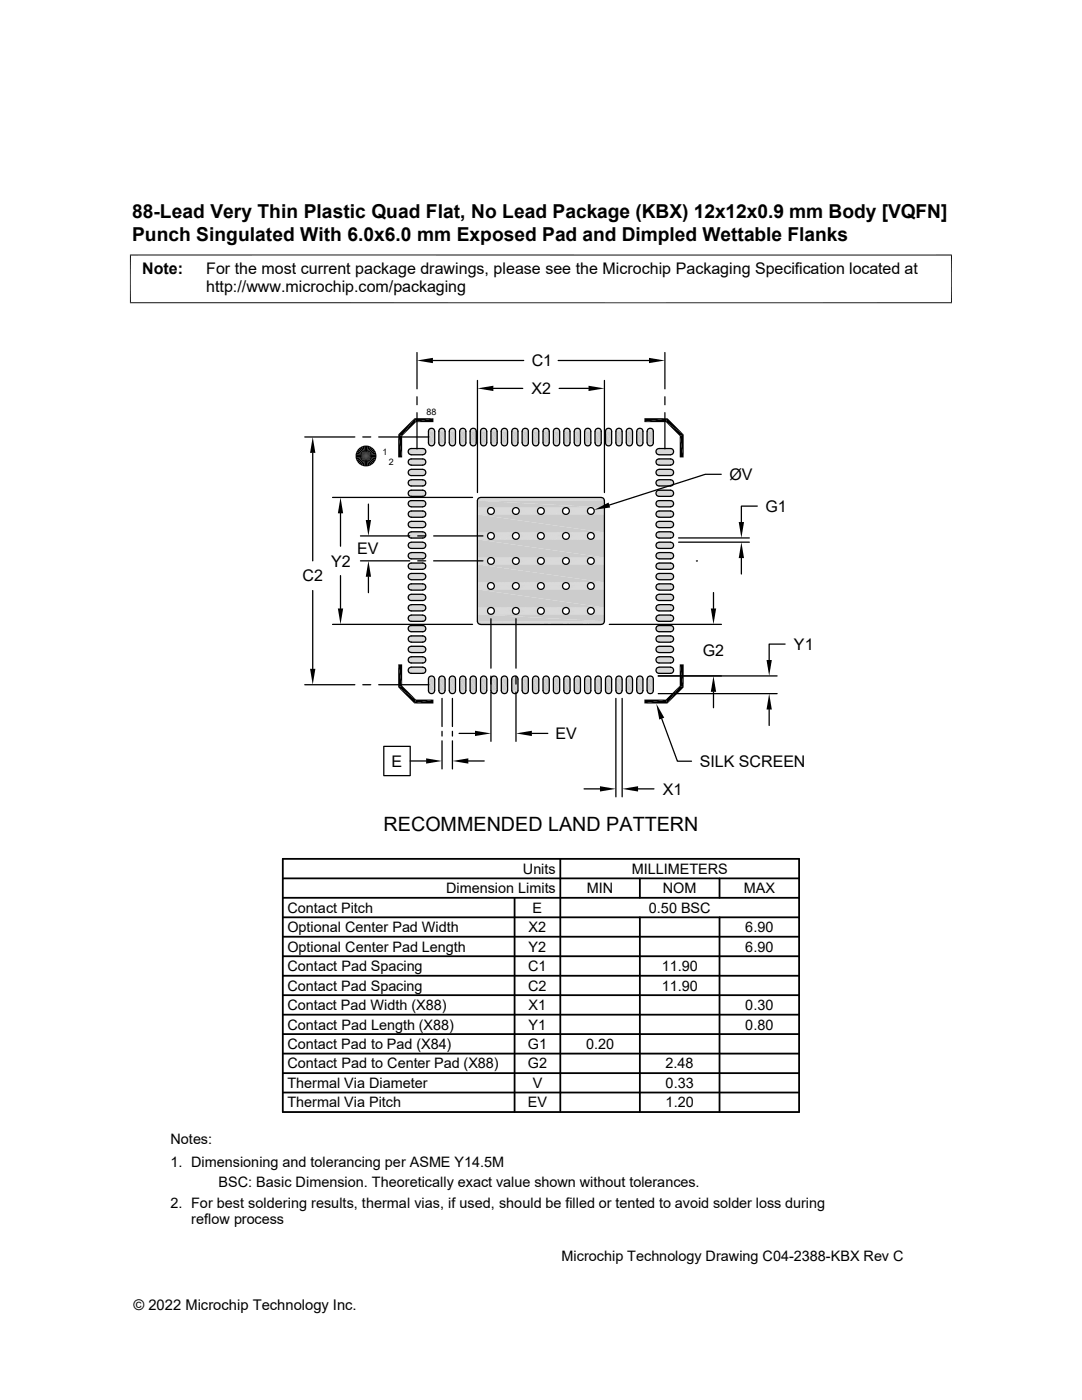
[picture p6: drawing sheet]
<svg xmlns="http://www.w3.org/2000/svg" width="216mm" height="279mm" viewBox="0 0 216 279" stroke-linecap="round" stroke-linejoin="round" font-family="sans-serif">
<defs><g id="words">
<text font-size="3.9" x="76.5" y="165.8">RECOMMENDED LAND PATTERN</text>
<g font-size="3.8">
<text x="26.4" y="43.5">88-Lead Very Thin Plastic Quad Flat, No Lead Package (KBX) 12x12x0.9 mm Body [VQFN]</text>
<text x="26.4" y="48.1">Punch Singulated With 6.0x6.0 mm Exposed Pad and Dimpled Wettable Flanks</text>
</g>
<g font-size="3.2">
<text x="28.4" y="54.7">Note:</text>
<text x="41.1" y="58.3">http://www.microchip.com/packaging</text>
<text x="41.1" y="54.7">For the most current package drawings, please see the Microchip Packaging Specification located at</text>
<text x="106.1" y="73.1">C1</text>
<text x="106.1" y="78.7">X2</text>
<text x="145.6" y="95.8">ØV</text>
<text x="152.7" y="102.1">G1</text>
<text x="66.1" y="113.1">Y2</text>
<text x="71.3" y="110.6">EV</text>
<text x="60.4" y="116">C2</text>
<text x="140.2" y="130.9">G2</text>
<text x="158.4" y="129.7">Y1</text>
<text x="110.8" y="147.5">EV</text>
<text x="78.1" y="153">E</text>
<text x="139.6" y="153.1">SILK SCREEN</text>
<text x="132.3" y="158.6">X1</text>
</g>
<g font-size="2.9">
<text x="89" y="178.3">Dimension Limits</text>
<text x="104.3" y="174.4">Units</text>
<text x="117.1" y="178.3">MIN</text>
<text x="126" y="174.4">MILLIMETERS</text>
<text x="132.3" y="178.3">NOM</text>
<text x="148.4" y="178.3">MAX</text>
<text x="57.3" y="182.2">Contact Pitch</text>
<text x="106.3" y="182.2">E</text>
<text x="129.5" y="182.2">0.50 BSC</text>
<text x="57.3" y="186">Optional Center Pad Width</text>
<text x="57.3" y="189.9">Optional Center Pad Length</text>
<text x="105.5" y="189.9">Y2</text>
<text x="105.5" y="186">X2</text>
<text x="148.7" y="189.9">6.90</text>
<text x="148.7" y="186">6.90</text>
<text x="57.3" y="197.7">Contact Pad Spacing</text>
<text x="57.3" y="193.8">Contact Pad Spacing</text>
<text x="105.4" y="197.7">C2</text>
<text x="105.4" y="193.8">C1</text>
<text x="132" y="193.8">11.90</text>
<text x="132" y="197.7">11.90</text>
<text x="57.3" y="201.6">Contact Pad Width (X88)</text>
<text x="105.5" y="201.6">X1</text>
<text x="148.7" y="201.6">0.30</text>
<text x="57.3" y="205.5">Contact Pad Length (X88)</text>
<text x="57.3" y="209.4">Contact Pad to Pad (X84)</text>
<text x="105.3" y="209.4">G1</text>
<text x="105.5" y="205.5">Y1</text>
<text x="116.9" y="209.4">0.20</text>
<text x="148.7" y="205.5">0.80</text>
<text x="57.3" y="213.2">Contact Pad to Center Pad (X88)</text>
<text x="105.3" y="213.2">G2</text>
<text x="132.8" y="213.2">2.48</text>
<text x="57.3" y="217.1">Thermal Via Diameter</text>
<text x="57.3" y="221">Thermal Via Pitch</text>
<text x="105.3" y="221">EV</text>
<text x="106.3" y="217.1">V</text>
<text x="132.8" y="217.1">0.33</text>
<text x="132.8" y="221">1.20</text>
<text x="34" y="228.3">Notes:</text>
<text x="34" y="232.9">1. Dimensioning and tolerancing per ASME Y14.5M</text>
<text x="43.6" y="237">BSC: Basic Dimension. Theoretically exact value shown without tolerances.</text>
<text x="34" y="241">2. For best soldering results, thermal vias, if used, should be filled or tented to avoid solder loss during</text>
<text x="38.1" y="244.3">reflow process</text>
<text x="112.1" y="251.7">Microchip Technology Drawing C04-2388-KBX Rev C</text>
<text x="26.6" y="261.3">© 2022 Microchip Technology Inc.</text>
</g>
<g font-size="1.8">
<text x="85.1" y="82.8">88</text>
<text x="76.3" y="90.7">1</text>
<text x="77.6" y="92.8">2</text>
</g>
</g></defs>
<g fill="#ccc">
<path d="M129.6 85.5h.3z"/>
<path d="M129.7 85.5h.2z"/>
<path d="M127.5 85.5h.3z"/>
<path d="M127.6 85.5h.2z"/>
<path d="M125.4 85.5h.4z"/>
<path d="M125.5 85.5h.3z"/>
<path d="M123.3 85.5h.4z"/>
<path d="M123.4 85.5h.3z"/>
<path d="M121.3 85.5h.3z"/>
<path d="M121.4 85.5h.2z"/>
<path d="M119.2 85.5h.3z"/>
<path d="M119.3 85.5h.2z"/>
<path d="M117.1 85.5h.4z"/>
<path d="M117.2 85.5h.3z"/>
<path d="M115 85.5h.4z"/>
<path d="M115.1 85.5h.3z"/>
<path d="M112.9 85.5h.4z"/>
<path d="M113.1 85.5h.2z"/>
<path d="M110.9 85.5h.3z"/>
<path d="M111 85.5h.2z"/>
<path d="M108.8 85.5h.3z"/>
<path d="M108.9 85.5h.2z"/>
<path d="M106.7 85.5h.4z"/>
<path d="M106.8 85.5h.3z"/>
<path d="M104.6 85.5h.4z"/>
<path d="M104.8 85.5h.2z"/>
<path d="M102.6 85.5h.3z"/>
<path d="M102.7 85.5h.2z"/>
<path d="M100.5 85.5h.3z"/>
<path d="M100.6 85.5h.2z"/>
<path d="M98.4 85.5h.3z"/>
<path d="M98.5 85.5h.2z"/>
<path d="M96.3 85.5h.4z"/>
<path d="M96.4 85.5h.3z"/>
<path d="M94.3 85.5h.3z"/>
<path d="M94.4 85.5h.2z"/>
<path d="M92.2 85.5h.3z"/>
<path d="M92.3 85.5h.2z"/>
<path d="M90.1 85.5h.3z"/>
<path d="M90.2 85.5h.2z"/>
<path d="M88 85.5h.4z"/>
<path d="M88.1 85.5h.3z"/>
<path d="M85.9 85.5h.4z"/>
<path d="M86.1 85.5h.2z"/>
<path d="M129.5 85.5h.5z"/>
<path d="M129.6 85.5h.4z"/>
<path d="M127.4 85.5h.6z"/>
<path d="M127.5 85.5h.5z"/>
<path d="M125.3 85.5h.6z"/>
<path d="M125.4 85.5h.5z"/>
<path d="M123.2 85.5h.6z"/>
<path d="M123.3 85.5h.5z"/>
<path d="M121.2 85.5h.5z"/>
<path d="M121.3 85.5h.4z"/>
<path d="M119.1 85.5h.5z"/>
<path d="M119.2 85.5h.4z"/>
<path d="M117 85.5h.6z"/>
<path d="M117.1 85.5h.5z"/>
<path d="M114.9 85.5h.6z"/>
<path d="M115 85.5h.5z"/>
<path d="M112.8 85.5h.6z"/>
<path d="M112.9 85.5h.5z"/>
<path d="M110.8 85.5h.5z"/>
<path d="M110.9 85.5h.4z"/>
<path d="M108.7 85.5h.5z"/>
<path d="M108.8 85.5h.4z"/>
<path d="M106.6 85.5h.6z"/>
<path d="M106.7 85.5h.5z"/>
<path d="M104.5 85.5h.6z"/>
<path d="M104.6 85.5h.5z"/>
<path d="M102.4 85.5h.6z"/>
<path d="M102.6 85.5h.4z"/>
<path d="M100.4 85.5h.5z"/>
<path d="M100.5 85.5h.4z"/>
<path d="M98.3 85.5h.5z"/>
<path d="M98.4 85.5h.4z"/>
<path d="M96.2 85.5h.6z"/>
<path d="M96.3 85.5h.5z"/>
<path d="M94.1 85.5h.6z"/>
<path d="M94.3 85.5h.4z"/>
<path d="M92.1 85.5h.5z"/>
<path d="M92.2 85.5h.4z"/>
<path d="M90 85.5h.6z"/>
<path d="M90.1 85.5h.5z"/>
<path d="M87.9 85.5h.6z"/>
<path d="M88 85.5h.5z"/>
<path d="M85.8 85.5h.6z"/>
<path d="M85.9 85.5h.5z"/>
<path d="M129.4 85.6h.7z"/>
<path d="M129.5 85.5l.6 .1z"/>
<path d="M127.3 85.6h.7z"/>
<path d="M127.4 85.5l.6 .1z"/>
<path d="M125.2 85.6h.8z"/>
<path d="M125.3 85.5l.7 .1z"/>
<path d="M123.1 85.6h.8z"/>
<path d="M123.2 85.5l.7 .1z"/>
<path d="M121.1 85.6h.7z"/>
<path d="M121.2 85.5l.6 .1z"/>
<path d="M119 85.6h.7z"/>
<path d="M119.1 85.5l.6 .1z"/>
<path d="M116.9 85.6h.7z"/>
<path d="M117 85.5l.6 .1z"/>
<path d="M114.8 85.6h.8z"/>
<path d="M114.9 85.5l.7 .1z"/>
<path d="M112.8 85.6h.7z"/>
<path d="M112.8 85.5l.7 .1z"/>
<path d="M110.7 85.6h.7z"/>
<path d="M110.8 85.5l.6 .1z"/>
<path d="M108.6 85.6h.7z"/>
<path d="M108.7 85.5l.6 .1z"/>
<path d="M106.5 85.6h.8z"/>
<path d="M106.6 85.5l.7 .1z"/>
<path d="M104.4 85.6h.8z"/>
<path d="M104.5 85.5l.7 .1z"/>
<path d="M102.4 85.6h.7z"/>
<path d="M102.4 85.5l.7 .1z"/>
<path d="M100.3 85.6h.7z"/>
<path d="M100.4 85.5l.6 .1z"/>
<path d="M98.2 85.6h.8z"/>
<path d="M98.3 85.5l.7 .1z"/>
<path d="M96.1 85.6h.8z"/>
<path d="M96.2 85.5l.7 .1z"/>
<path d="M94 85.6h.8z"/>
<path d="M94.1 85.5l.7 .1z"/>
<path d="M92 85.6h.7z"/>
<path d="M92.1 85.5l.6 .1z"/>
<path d="M89.9 85.6h.7z"/>
<path d="M90 85.5l.6 .1z"/>
<path d="M87.8 85.6h.8z"/>
<path d="M87.9 85.5l.7 .1z"/>
<path d="M85.7 85.6h.8z"/>
<path d="M85.8 85.5l.7 .1z"/>
<path d="M129.3 85.7h.9z"/>
<path d="M129.4 85.6l.8 .1z"/>
<path d="M127.3 85.6l.8 .1h-.9z"/>
<path d="M127.3 85.6l.8 .1z"/>
<path d="M125.2 85.6l.8 .1h-.9z"/>
<path d="M125.2 85.6l.8 .1z"/>
<path d="M123.1 85.6l.9 .1h-1z"/>
<path d="M123.1 85.6l.9 .1z"/>
<path d="M121.1 85.6l.8 .1h-.9z"/>
<path d="M121.1 85.6l.8 .1z"/>
<path d="M119 85.6l.8 .1h-.9z"/>
<path d="M119 85.6l.8 .1z"/>
<path d="M116.9 85.6l.8 .1h-.9z"/>
<path d="M116.9 85.6l.8 .1z"/>
<path d="M114.8 85.6l.9 .1h-1z"/>
<path d="M114.8 85.6l.9 .1z"/>
<path d="M112.8 85.6l.8 .1h-.9z"/>
<path d="M112.8 85.6l.8 .1z"/>
<path d="M110.7 85.6l.8 .1h-.9z"/>
<path d="M110.7 85.6l.8 .1z"/>
<path d="M108.6 85.6l.8 .1h-.9z"/>
<path d="M108.6 85.6l.8 .1z"/>
<path d="M106.5 85.6l.9 .1h-1z"/>
<path d="M106.5 85.6l.9 .1z"/>
<path d="M104.4 85.6l.9 .1h-.9z"/>
<path d="M104.4 85.6l.9 .1z"/>
<path d="M102.4 85.6l.8 .1h-.9z"/>
<path d="M102.4 85.6l.8 .1z"/>
<path d="M100.3 85.6l.8 .1h-.9z"/>
<path d="M100.3 85.6l.8 .1z"/>
<path d="M98.2 85.6l.8 .1h-.9z"/>
<path d="M98.2 85.6l.8 .1z"/>
<path d="M96.1 85.6l.9 .1h-1z"/>
<path d="M96.1 85.6l.9 .1z"/>
<path d="M94 85.6l.9 .1h-.9z"/>
<path d="M94 85.6l.9 .1z"/>
<path d="M92 85.6l.8 .1h-.9z"/>
<path d="M92 85.6l.8 .1z"/>
<path d="M89.9 85.6l.8 .1h-.9z"/>
<path d="M89.9 85.6l.8 .1z"/>
<path d="M87.8 85.6l.8 .1h-.9z"/>
<path d="M87.8 85.6l.8 .1z"/>
<path d="M85.7 85.6l.9 .1h-.9z"/>
<path d="M85.7 85.6l.9 .1z"/>
<path d="M129.3 85.7h1h-1.1z"/>
<path d="M129.3 85.7h1z"/>
<path d="M127.2 85.7h1h-1.1z"/>
<path d="M127.2 85.7h1z"/>
<path d="M125.1 85.7h1h-1z"/>
<path d="M125.1 85.7h1z"/>
<path d="M123 85.7h1h-1z"/>
<path d="M123 85.7h1z"/>
<path d="M121 85.7h1h-1.1z"/>
<path d="M121 85.7h1z"/>
<path d="M118.9 85.7h1h-1.1z"/>
<path d="M118.9 85.7h1z"/>
<path d="M116.8 85.7h1h-1z"/>
<path d="M116.8 85.7h1z"/>
<path d="M114.7 85.7h1h-1z"/>
<path d="M114.7 85.7h1z"/>
<path d="M112.7 85.7h.9h-1z"/>
<path d="M112.7 85.7h.9z"/>
<path d="M110.6 85.7h1h-1.1z"/>
<path d="M110.6 85.7h1z"/>
<path d="M108.5 85.7h1h-1.1z"/>
<path d="M108.5 85.7h1z"/>
<path d="M106.4 85.7h1h-1z"/>
<path d="M106.4 85.7h1z"/>
<path d="M104.4 85.7h.9h-1z"/>
<path d="M104.4 85.7h.9z"/>
<path d="M102.3 85.7h1h-1.1z"/>
<path d="M102.3 85.7h1z"/>
<path d="M100.2 85.7h1h-1.1z"/>
<path d="M100.2 85.7h1z"/>
<path d="M98.1 85.7h1h-1.1z"/>
<path d="M98.1 85.7h1z"/>
<path d="M96 85.7h1h-1z"/>
<path d="M96 85.7h1z"/>
<path d="M94 85.7h1h-1.1z"/>
<path d="M94 85.7h1z"/>
<path d="M91.9 85.7h1h-1.1z"/>
<path d="M91.9 85.7h1z"/>
<path d="M89.8 85.7h1h-1.1z"/>
<path d="M89.8 85.7h1z"/>
<path d="M87.7 85.7h1h-1z"/>
<path d="M87.7 85.7h1z"/>
<path d="M85.7 85.7h.9h-1z"/>
<path d="M85.7 85.7h.9z"/>
<path d="M129.2 85.7l1.1 .2h-1.1z"/>
<path d="M129.2 85.7h1.1v.2z"/>
<path d="M127.1 85.7l1.1 .2h-1.1z"/>
<path d="M127.1 85.7h1.1v.2z"/>
<path d="M125.1 85.7l1.1 .2h-1.2z"/>
<path d="M125.1 85.7l1.1 .2z"/>
<path d="M123 85.7l1.1 .2h-1.2z"/>
<path d="M123 85.7l1.1 .2z"/>
<path d="M120.9 85.7l1.1 .2h-1.1z"/>
<path d="M120.9 85.7h1.1v.2z"/>
<path d="M118.8 85.7l1.1 .2h-1.1z"/>
<path d="M118.8 85.7h1.1v.2z"/>
<path d="M116.8 85.7l1.1 .2h-1.2z"/>
<path d="M116.8 85.7h1l.1 .2z"/>
<path d="M114.7 85.7l1.1 .2h-1.2z"/>
<path d="M114.7 85.7h1l.1 .2z"/>
<path d="M112.6 85.7l1.1 .2h-1.2z"/>
<path d="M112.6 85.7l1.1 .2z"/>
<path d="M110.5 85.7l1.1 .2h-1.1z"/>
<path d="M110.5 85.7l1.1 .2z"/>
<path d="M108.4 85.7l1.2 .2h-1.2z"/>
<path d="M108.4 85.7l1.2 .2z"/>
<path d="M106.4 85.7l1.1 .2h-1.2z"/>
<path d="M106.4 85.7h1l.1 .2z"/>
<path d="M104.3 85.7l1.1 .2h-1.2z"/>
<path d="M104.3 85.7h1l.1 .2z"/>
<path d="M102.2 85.7l1.1 .2h-1.1z"/>
<path d="M102.2 85.7h1.1v.2z"/>
<path d="M100.1 85.7l1.1 .2h-1.1z"/>
<path d="M100.1 85.7l1.1 .2z"/>
<path d="M98 85.7l1.2 .2h-1.2z"/>
<path d="M98 85.7l1.2 .2z"/>
<path d="M96 85.7l1.1 .2h-1.2z"/>
<path d="M96 85.7l1.1 .2z"/>
<path d="M93.9 85.7l1.1 .2h-1.1z"/>
<path d="M93.9 85.7h1.1v.2z"/>
<path d="M91.8 85.7l1.1 .2h-1.1z"/>
<path d="M91.8 85.7h1.1v.2z"/>
<path d="M89.7 85.7l1.1 .2h-1.1z"/>
<path d="M89.7 85.7h1.1v.2z"/>
<path d="M87.7 85.7l1.1 .2h-1.2z"/>
<path d="M87.7 85.7h1l.1 .2z"/>
<path d="M85.6 85.7l1.1 .2h-1.2z"/>
<path d="M85.6 85.7l1.1 .2z"/>
<path d="M129.2 85.9l1.2 .1h-1.3z"/>
<path d="M129.2 85.9h1.1l.1 .1z"/>
<path d="M127.1 85.9l1.2 .1h-1.2z"/>
<path d="M127.1 85.9h1.1l.1 .1z"/>
<path d="M125 85.9l1.2 .1h-1.2z"/>
<path d="M125 85.9h1.2v.1z"/>
<path d="M122.9 85.9l1.2 .1h-1.2z"/>
<path d="M122.9 85.9h1.2v.1z"/>
<path d="M120.9 85.9l1.1 .1h-1.2z"/>
<path d="M120.9 85.9h1.1v.1z"/>
<path d="M118.8 85.9l1.2 .1h-1.3z"/>
<path d="M118.8 85.9h1.1l.1 .1z"/>
<path d="M116.7 85.9l1.2 .1h-1.2z"/>
<path d="M116.7 85.9h1.2v.1z"/>
<path d="M114.6 85.9l1.2 .1h-1.2z"/>
<path d="M114.6 85.9h1.2v.1z"/>
<path d="M112.5 85.9l1.2 .1h-1.2z"/>
<path d="M112.5 85.9h1.2v.1z"/>
<path d="M110.5 85.9l1.2 .1h-1.3z"/>
<path d="M110.5 85.9h1.1l.1 .1z"/>
<path d="M108.4 85.9l1.2 .1h-1.2z"/>
<path d="M108.4 85.9h1.2v.1z"/>
<path d="M106.3 85.9l1.2 .1h-1.2z"/>
<path d="M106.3 85.9h1.2v.1z"/>
<path d="M104.2 85.9l1.2 .1h-1.2z"/>
<path d="M104.2 85.9h1.2v.1z"/>
<path d="M102.2 85.9l1.2 .1h-1.3z"/>
<path d="M102.2 85.9h1.1l.1 .1z"/>
<path d="M100.1 85.9l1.2 .1h-1.3z"/>
<path d="M100.1 85.9h1.1l.1 .1z"/>
<path d="M98 85.9l1.2 .1h-1.2z"/>
<path d="M98 85.9h1.2v.1z"/>
<path d="M95.9 85.9l1.2 .1h-1.2z"/>
<path d="M95.9 85.9h1.2v.1z"/>
<path d="M93.9 85.9l1.1 .1h-1.2z"/>
<path d="M93.9 85.9h1.1v.1z"/>
<path d="M91.8 85.9l1.2 .1h-1.3z"/>
<path d="M91.8 85.9h1.1l.1 .1z"/>
<path d="M89.7 85.9l1.2 .1h-1.2z"/>
<path d="M89.7 85.9h1.1l.1 .1z"/>
<path d="M87.6 85.9l1.2 .1h-1.2z"/>
<path d="M87.6 85.9h1.2v.1z"/>
<path d="M85.5 85.9l1.2 .1h-1.2z"/>
<path d="M85.5 85.9h1.2v.1z"/>
<path d="M129.1 86l1.3 .1h-1.3z"/>
<path d="M129.1 86h1.3v.1z"/>
<path d="M127.1 86l1.2 .1h-1.3z"/>
<path d="M127.1 86h1.2v.1z"/>
<path d="M125 86l1.2 .1h-1.2z"/>
<path d="M125 86h1.2v.1z"/>
<path d="M122.9 86l1.2 .1h-1.2z"/>
<path d="M122.9 86h1.2v.1z"/>
<path d="M120.8 86l1.2 .1h-1.2z"/>
<path d="M120.8 86h1.2v.1z"/>
<path d="M118.7 86l1.3 .1h-1.3z"/>
<path d="M118.7 86h1.3v.1z"/>
<path d="M116.7 86l1.2 .1h-1.3z"/>
<path d="M116.7 86h1.2v.1z"/>
<path d="M114.6 86l1.2 .1h-1.2z"/>
<path d="M114.6 86h1.2v.1z"/>
<path d="M112.5 86l1.2 .1h-1.2z"/>
<path d="M112.5 86h1.2v.1z"/>
<path d="M110.4 86l1.3 .1h-1.3z"/>
<path d="M110.4 86h1.3v.1z"/>
<path d="M108.4 86l1.2 .1h-1.2z"/>
<path d="M108.4 86h1.2v.1z"/>
<path d="M106.3 86l1.2 .1h-1.2z"/>
<path d="M106.3 86h1.2v.1z"/>
<path d="M104.2 86l1.2 .1h-1.2z"/>
<path d="M104.2 86h1.2v.1z"/>
<path d="M102.1 86l1.3 .1h-1.3z"/>
<path d="M102.1 86h1.3v.1z"/>
<path d="M100 86l1.3 .1h-1.3z"/>
<path d="M100 86h1.3v.1z"/>
<path d="M98 86l1.2 .1h-1.2z"/>
<path d="M98 86h1.2v.1z"/>
<path d="M95.9 86l1.2 .1h-1.2z"/>
<path d="M95.9 86h1.2v.1z"/>
<path d="M93.8 86l1.2 .1h-1.2z"/>
<path d="M93.8 86h1.2v.1z"/>
<path d="M91.7 86l1.3 .1h-1.3z"/>
<path d="M91.7 86h1.3v.1z"/>
<path d="M89.7 86l1.2 .1h-1.3z"/>
<path d="M89.7 86h1.2v.1z"/>
<path d="M87.6 86l1.2 .1h-1.2z"/>
<path d="M87.6 86h1.2v.1z"/>
<path d="M85.5 86l1.2 .1h-1.2z"/>
<path d="M85.5 86h1.2v.1z"/>
<path d="M129.1 86.1l1.3 2.3h-1.3z"/>
<path d="M129.1 86.1h1.3v2.3z"/>
<path d="M127 86.1l1.3 2.3h-1.3z"/>
<path d="M127 86.1h1.3v2.3z"/>
<path d="M125 86.1l1.2 2.3h-1.2z"/>
<path d="M125 86.1h1.2v2.3z"/>
<path d="M122.9 86.1l1.2 2.3h-1.2z"/>
<path d="M122.9 86.1h1.2v2.3z"/>
<path d="M120.8 86.1l1.2 2.3h-1.2z"/>
<path d="M120.8 86.1h1.2v2.3z"/>
<path d="M118.7 86.1l1.3 2.3h-1.3z"/>
<path d="M118.7 86.1h1.3v2.3z"/>
<path d="M116.6 86.1l1.3 2.3h-1.3z"/>
<path d="M116.6 86.1h1.3v2.3z"/>
<path d="M114.6 86.1l1.2 2.3h-1.2z"/>
<path d="M114.6 86.1h1.2v2.3z"/>
<path d="M112.5 86.1l1.2 2.3h-1.2z"/>
<path d="M112.5 86.1h1.2v2.3z"/>
<path d="M110.4 86.1l1.3 2.3h-1.3z"/>
<path d="M110.4 86.1h1.3v2.3z"/>
<path d="M108.4 86.1l1.2 2.3h-1.2z"/>
<path d="M108.4 86.1h1.2v2.3z"/>
<path d="M106.3 86.1l1.2 2.3h-1.2z"/>
<path d="M106.3 86.1h1.2v2.3z"/>
<path d="M104.2 86.1l1.2 2.3h-1.2z"/>
<path d="M104.2 86.1h1.2v2.3z"/>
<path d="M102.1 86.1l1.3 2.3h-1.3z"/>
<path d="M102.1 86.1h1.3v2.3z"/>
<path d="M100 86.1l1.3 2.3h-1.3z"/>
<path d="M100 86.1h1.3v2.3z"/>
<path d="M98 86.1l1.2 2.3h-1.2z"/>
<path d="M98 86.1h1.2v2.3z"/>
<path d="M95.9 86.1l1.2 2.3h-1.2z"/>
<path d="M95.9 86.1h1.2v2.3z"/>
<path d="M93.8 86.1l1.2 2.3h-1.2z"/>
<path d="M93.8 86.1h1.2v2.3z"/>
<path d="M91.7 86.1l1.3 2.3h-1.3z"/>
<path d="M91.7 86.1h1.3v2.3z"/>
<path d="M89.6 86.1l1.3 2.3h-1.3z"/>
<path d="M89.6 86.1h1.3v2.3z"/>
<path d="M87.6 86.1l1.2 2.3h-1.2z"/>
<path d="M87.6 86.1h1.2v2.3z"/>
<path d="M85.5 86.1l1.2 2.3h-1.2z"/>
<path d="M85.5 86.1h1.2v2.3z"/>
<path d="M129.1 88.4l1.3 .1h-1.3z"/>
<path d="M129.1 88.4h1.3v.1z"/>
<path d="M127 88.4l1.3 .1h-1.2z"/>
<path d="M127 88.4h1.3v.1z"/>
<path d="M125 88.4l1.2 .1h-1.2z"/>
<path d="M125 88.4h1.2v.1z"/>
<path d="M122.9 88.4l1.2 .1h-1.2z"/>
<path d="M122.9 88.4h1.2v.1z"/>
<path d="M120.8 88.4l1.2 .1h-1.2z"/>
<path d="M120.8 88.4h1.2v.1z"/>
<path d="M118.7 88.4l1.3 .1h-1.3z"/>
<path d="M118.7 88.4h1.3v.1z"/>
<path d="M116.6 88.4l1.3 .1h-1.2z"/>
<path d="M116.6 88.4h1.3v.1z"/>
<path d="M114.6 88.4l1.2 .1h-1.2z"/>
<path d="M114.6 88.4h1.2v.1z"/>
<path d="M112.5 88.4l1.2 .1h-1.2z"/>
<path d="M112.5 88.4h1.2v.1z"/>
<path d="M110.4 88.4l1.3 .1h-1.3z"/>
<path d="M110.4 88.4h1.3v.1z"/>
<path d="M108.4 88.4l1.2 .1h-1.2z"/>
<path d="M108.4 88.4h1.2v.1z"/>
<path d="M106.3 88.4l1.2 .1h-1.2z"/>
<path d="M106.3 88.4h1.2v.1z"/>
<path d="M104.2 88.4l1.2 .1h-1.2z"/>
<path d="M104.2 88.4h1.2v.1z"/>
<path d="M100 88.4l1.3 .1h-1.3z"/>
<path d="M100 88.4h1.3v.1z"/>
<path d="M98 88.4l1.2 .1h-1.2z"/>
<path d="M98 88.4h1.2v.1z"/>
<path d="M95.9 88.4l1.2 .1h-1.2z"/>
<path d="M95.9 88.4h1.2v.1z"/>
<path d="M93.8 88.4l1.2 .1h-1.2z"/>
<path d="M93.8 88.4h1.2v.1z"/>
<path d="M91.7 88.4l1.3 .1h-1.3z"/>
<path d="M91.7 88.4h1.3v.1z"/>
<path d="M89.6 88.4l1.3 .1h-1.2z"/>
<path d="M89.6 88.4h1.3v.1z"/>
<path d="M87.6 88.4l1.2 .1h-1.2z"/>
<path d="M87.6 88.4h1.2v.1z"/>
<path d="M85.5 88.4l1.2 .1h-1.2z"/>
<path d="M85.5 88.4h1.2v.1z"/>
<path d="M102.1 88.4l1.2 .1h-1.2z"/>
<path d="M102.1 88.4h1.3l-.1 .1z"/>
<path d="M129.1 88.5l1.2 .1h-1.1z"/>
<path d="M129.1 88.5h1.3l-.1 .1z"/>
<path d="M127.1 88.5l1.1 .1h-1.1z"/>
<path d="M127.1 88.5h1.2l-.1 .1z"/>
<path d="M125 88.5l1.2 .1h-1.2z"/>
<path d="M125 88.5h1.2v.1z"/>
<path d="M122.9 88.5l1.2 .1h-1.2z"/>
<path d="M122.9 88.5h1.2v.1z"/>
<path d="M120.8 88.5l1.2 .1h-1.1z"/>
<path d="M120.8 88.5h1.2v.1z"/>
<path d="M118.7 88.5l1.2 .1h-1.1z"/>
<path d="M118.7 88.5h1.3l-.1 .1z"/>
<path d="M116.7 88.5l1.2 .1h-1.2z"/>
<path d="M116.7 88.5h1.2v.1z"/>
<path d="M114.6 88.5l1.2 .1h-1.2z"/>
<path d="M114.6 88.5h1.2v.1z"/>
<path d="M112.5 88.5l1.2 .1h-1.2z"/>
<path d="M112.5 88.5h1.2v.1z"/>
<path d="M110.4 88.5l1.2 .1h-1.1z"/>
<path d="M110.4 88.5h1.3l-.1 .1z"/>
<path d="M108.4 88.5l1.2 .1h-1.2z"/>
<path d="M108.4 88.5h1.2v.1z"/>
<path d="M106.3 88.5l1.2 .1h-1.2z"/>
<path d="M106.3 88.5h1.2v.1z"/>
<path d="M104.2 88.5l1.2 .1h-1.2z"/>
<path d="M104.2 88.5h1.2v.1z"/>
<path d="M100 88.5l1.2 .1h-1.1z"/>
<path d="M100 88.5h1.3l-.1 .1z"/>
<path d="M98 88.5l1.2 .1h-1.2z"/>
<path d="M98 88.5h1.2v.1z"/>
<path d="M95.9 88.5l1.2 .1h-1.2z"/>
<path d="M95.9 88.5h1.2v.1z"/>
<path d="M93.8 88.5l1.2 .1h-1.1z"/>
<path d="M93.8 88.5h1.2v.1z"/>
<path d="M91.7 88.5l1.2 .1h-1.1z"/>
<path d="M91.7 88.5h1.3l-.1 .1z"/>
<path d="M89.7 88.5l1.1 .1h-1.1z"/>
<path d="M89.7 88.5h1.2l-.1 .1z"/>
<path d="M87.6 88.5l1.2 .1h-1.2z"/>
<path d="M87.6 88.5h1.2v.1z"/>
<path d="M85.5 88.5l1.2 .1h-1.2z"/>
<path d="M85.5 88.5h1.2v.1z"/>
<path d="M102.1 88.5l1.2 .1h-1.1z"/>
<path d="M102.1 88.5h1.2v.1z"/>
<path d="M129.2 88.6l1.1 .1z"/>
<path d="M129.2 88.6h1.1z"/>
<path d="M127.1 88.6l1.1 .1z"/>
<path d="M127.1 88.6h1.1z"/>
<path d="M125 88.6l1.1 .1z"/>
<path d="M125 88.6h1.2z"/>
<path d="M122.9 88.6l1.1 .1z"/>
<path d="M122.9 88.6h1.2z"/>
<path d="M120.9 88.6l1.1 .1z"/>
<path d="M120.9 88.6h1.1z"/>
<path d="M118.8 88.6l1.1 .1z"/>
<path d="M118.8 88.6h1.1z"/>
<path d="M116.7 88.6l1.1 .1z"/>
<path d="M116.7 88.6h1.2z"/>
<path d="M114.6 88.6l1.1 .1z"/>
<path d="M114.6 88.6h1.2z"/>
<path d="M112.5 88.6l1.1 .1z"/>
<path d="M112.5 88.6h1.2z"/>
<path d="M110.5 88.6l1.1 .1z"/>
<path d="M110.5 88.6h1.1z"/>
<path d="M108.4 88.6l1.1 .1z"/>
<path d="M108.4 88.6h1.2z"/>
<path d="M106.3 88.6l1.1 .1z"/>
<path d="M106.3 88.6h1.2z"/>
<path d="M104.2 88.6l1.1 .1z"/>
<path d="M104.2 88.6h1.2z"/>
<path d="M100.1 88.6l1.1 .1z"/>
<path d="M100.1 88.6h1.1z"/>
<path d="M98 88.6l1.1 .1z"/>
<path d="M98 88.6h1.2z"/>
<path d="M95.9 88.6l1.1 .1z"/>
<path d="M95.9 88.6h1.2z"/>
<path d="M93.9 88.6l1.1 .1z"/>
<path d="M93.9 88.6h1.1z"/>
<path d="M91.8 88.6l1.1 .1z"/>
<path d="M91.8 88.6h1.1z"/>
<path d="M89.7 88.6l1.1 .1z"/>
<path d="M89.7 88.6h1.1z"/>
<path d="M87.6 88.6l1.1 .1z"/>
<path d="M87.6 88.6h1.2z"/>
<path d="M85.5 88.6l1.1 .1z"/>
<path d="M85.5 88.6h1.2z"/>
<path d="M102.2 88.6l1.1 .1z"/>
<path d="M102.2 88.6h1.1v.1z"/>
<path d="M129.2 88.7l1 .1z"/>
<path d="M129.2 88.7h1.1l-.1 .1z"/>
<path d="M127.1 88.7l1 .1z"/>
<path d="M127.1 88.7h1.1l-.1 .1z"/>
<path d="M125.1 88.7l.9 .1z"/>
<path d="M125.1 88.7h1l-.1 .1z"/>
<path d="M123 88.7l1 .1z"/>
<path d="M123 88.7h1v.1z"/>
<path d="M120.9 88.7l1 .1z"/>
<path d="M120.9 88.7h1.1l-.1 .1z"/>
<path d="M118.8 88.7l1 .1z"/>
<path d="M118.8 88.7h1.1l-.1 .1z"/>
<path d="M116.8 88.7l.9 .1z"/>
<path d="M116.8 88.7h1l-.1 .1z"/>
<path d="M114.7 88.7l1 .1z"/>
<path d="M114.7 88.7h1v.1z"/>
<path d="M112.6 88.7l1 .1z"/>
<path d="M112.6 88.7h1v.1z"/>
<path d="M110.5 88.7l1 .1z"/>
<path d="M110.5 88.7h1.1l-.1 .1z"/>
<path d="M108.4 88.7l1 .1z"/>
<path d="M108.4 88.7h1.1l-.1 .1z"/>
<path d="M106.4 88.7l1 .1z"/>
<path d="M106.4 88.7h1v.1z"/>
<path d="M104.3 88.7l1 .1z"/>
<path d="M104.3 88.7h1v.1z"/>
<path d="M100.1 88.7l1 .1z"/>
<path d="M100.1 88.7h1.1l-.1 .1z"/>
<path d="M98 88.7l1 .1z"/>
<path d="M98 88.7h1.1l-.1 .1z"/>
<path d="M96 88.7l1 .1z"/>
<path d="M96 88.7h1v.1z"/>
<path d="M93.9 88.7l1 .1z"/>
<path d="M93.9 88.7h1.1l-.1 .1z"/>
<path d="M91.8 88.7l1 .1z"/>
<path d="M91.8 88.7h1.1l-.1 .1z"/>
<path d="M89.7 88.7l1 .1z"/>
<path d="M89.7 88.7h1.1l-.1 .1z"/>
<path d="M87.7 88.7l.9 .1z"/>
<path d="M87.7 88.7h1l-.1 .1z"/>
<path d="M85.6 88.7l1 .1z"/>
<path d="M85.6 88.7h1v.1z"/>
<path d="M102.2 88.7l1 .1z"/>
<path d="M102.2 88.7h1.1l-.1 .1z"/>
<path d="M129.3 88.8l.8 .1z"/>
<path d="M129.3 88.8h.9z"/>
<path d="M127.2 88.8l.8 .1z"/>
<path d="M127.2 88.8h.9z"/>
<path d="M125.1 88.8l.9 .1z"/>
<path d="M125.1 88.8h.9z"/>
<path d="M123 88.8l.9 .1z"/>
<path d="M123 88.8h1z"/>
<path d="M121 88.8l.8 .1z"/>
<path d="M121 88.8h.9z"/>
<path d="M118.9 88.8l.8 .1z"/>
<path d="M118.9 88.8h.9z"/>
<path d="M116.8 88.8l.8 .1z"/>
<path d="M116.8 88.8h.9z"/>
<path d="M114.7 88.8l.9 .1z"/>
<path d="M114.7 88.8h1z"/>
<path d="M112.7 88.8l.8 .1z"/>
<path d="M112.7 88.8h.9z"/>
<path d="M110.6 88.8l.8 .1z"/>
<path d="M110.6 88.8h.9z"/>
<path d="M108.5 88.8l.8 .1z"/>
<path d="M108.5 88.8h.9z"/>
<path d="M106.4 88.8l.9 .1z"/>
<path d="M106.4 88.8h1z"/>
<path d="M104.4 88.8l.8 .1z"/>
<path d="M104.4 88.8h.9z"/>
<path d="M100.2 88.8l.8 .1z"/>
<path d="M100.2 88.8h.9z"/>
<path d="M98.1 88.8l.9 .1z"/>
<path d="M98.1 88.8h.9z"/>
<path d="M96 88.8l.9 .1z"/>
<path d="M96 88.8h1z"/>
<path d="M94 88.8l.8 .1z"/>
<path d="M94 88.8h.9z"/>
<path d="M91.9 88.8l.8 .1z"/>
<path d="M91.9 88.8h.9z"/>
<path d="M89.8 88.8l.8 .1z"/>
<path d="M89.8 88.8h.9z"/>
<path d="M87.7 88.8l.9 .1z"/>
<path d="M87.7 88.8h.9z"/>
<path d="M85.7 88.8l.8 .1z"/>
<path d="M85.7 88.8h.9z"/>
<path d="M102.3 88.8l.8 .1z"/>
<path d="M102.3 88.8h.9z"/>
<path d="M129.4 88.9h.6z"/>
<path d="M129.4 88.9h.7z"/>
<path d="M127.3 88.9h.7z"/>
<path d="M125.2 88.9h.7z"/>
<path d="M125.2 88.9h.8z"/>
<path d="M123.1 88.9h.7z"/>
<path d="M123.1 88.9h.8z"/>
<path d="M121.1 88.9h.6z"/>
<path d="M121.1 88.9h.7z"/>
<path d="M119 88.9h.6z"/>
<path d="M119 88.9h.7z"/>
<path d="M116.9 88.9h.7z"/>
<path d="M114.8 88.9h.7z"/>
<path d="M114.8 88.9h.8z"/>
<path d="M112.8 88.9h.6z"/>
<path d="M112.8 88.9h.7z"/>
<path d="M110.7 88.9h.6z"/>
<path d="M110.7 88.9h.7z"/>
<path d="M108.6 88.9h.6z"/>
<path d="M108.6 88.9h.7z"/>
<path d="M106.5 88.9h.7z"/>
<path d="M106.5 88.9h.8z"/>
<path d="M104.4 88.9h.7z"/>
<path d="M104.4 88.9h.8z"/>
<path d="M100.3 88.9h.6z"/>
<path d="M100.3 88.9h.7z"/>
<path d="M98.2 88.9h.6z"/>
<path d="M98.2 88.9h.8z"/>
<path d="M96.1 88.9h.7z"/>
<path d="M96.1 88.9h.8z"/>
<path d="M94 88.9h.7z"/>
<path d="M94 88.9h.8z"/>
<path d="M92 88.9h.6z"/>
<path d="M92 88.9h.7z"/>
<path d="M89.9 88.9h.7z"/>
<path d="M87.8 88.9h.7z"/>
<path d="M87.8 88.9h.8z"/>
<path d="M85.7 88.9h.7z"/>
<path d="M85.7 88.9h.8z"/>
<path d="M102.4 88.9h.6z"/>
<path d="M102.4 88.9h.7z"/>
<path d="M129.5 88.9l.4 .1z"/>
<path d="M129.5 88.9h.5z"/>
<path d="M127.4 88.9l.4 .1z"/>
<path d="M127.4 88.9h.6z"/>
<path d="M125.3 88.9l.5 .1z"/>
<path d="M125.3 88.9h.6z"/>
<path d="M123.2 88.9l.5 .1z"/>
<path d="M123.2 88.9h.6z"/>
<path d="M121.2 88.9l.4 .1z"/>
<path d="M121.2 88.9h.5z"/>
<path d="M119.1 88.9l.4 .1z"/>
<path d="M119.1 88.9h.5z"/>
<path d="M117 88.9l.5 .1z"/>
<path d="M117 88.9h.6z"/>
<path d="M114.9 88.9l.5 .1z"/>
<path d="M114.9 88.9h.6z"/>
<path d="M112.8 88.9l.5 .1z"/>
<path d="M110.8 88.9l.4 .1z"/>
<path d="M110.8 88.9h.5z"/>
<path d="M108.7 88.9l.4 .1z"/>
<path d="M108.7 88.9h.5z"/>
<path d="M106.6 88.9l.5 .1z"/>
<path d="M106.6 88.9h.6z"/>
<path d="M104.5 88.9l.5 .1z"/>
<path d="M104.5 88.9h.6z"/>
<path d="M100.4 88.9l.4 .1z"/>
<path d="M100.4 88.9h.5z"/>
<path d="M98.3 88.9l.4 .1z"/>
<path d="M98.3 88.9h.5z"/>
<path d="M96.2 88.9l.5 .1z"/>
<path d="M96.2 88.9h.6z"/>
<path d="M94.1 88.9l.5 .1z"/>
<path d="M94.1 88.9h.6z"/>
<path d="M92.1 88.9l.4 .1z"/>
<path d="M92.1 88.9h.5z"/>
<path d="M90 88.9l.4 .1z"/>
<path d="M90 88.9h.6z"/>
<path d="M87.9 88.9l.5 .1z"/>
<path d="M87.9 88.9h.6z"/>
<path d="M85.8 88.9l.5 .1z"/>
<path d="M85.8 88.9h.6z"/>
<path d="M102.5 88.9l.3 .1z"/>
<path d="M102.5 88.9h.5z"/>
<path d="M129.6 89h.2z"/>
<path d="M129.6 89h.3z"/>
<path d="M127.5 89h.2z"/>
<path d="M127.5 89h.3z"/>
<path d="M125.4 89h.2z"/>
<path d="M125.4 89h.4z"/>
<path d="M123.3 89h.3z"/>
<path d="M123.3 89h.4z"/>
<path d="M121.3 89h.2z"/>
<path d="M121.3 89h.3z"/>
<path d="M119.2 89h.2z"/>
<path d="M119.2 89h.3z"/>
<path d="M117.1 89h.2z"/>
<path d="M117.1 89h.4z"/>
<path d="M115 89h.3z"/>
<path d="M115 89h.4z"/>
<path d="M112.9 89h.3z"/>
<path d="M112.9 89h.4z"/>
<path d="M110.9 89h.2z"/>
<path d="M110.9 89h.3z"/>
<path d="M108.8 89h.2z"/>
<path d="M108.8 89h.3z"/>
<path d="M106.7 89h.3z"/>
<path d="M106.7 89h.4z"/>
<path d="M104.6 89h.3z"/>
<path d="M104.6 89h.4z"/>
<path d="M102.6 89h.2z"/>
<path d="M100.5 89h.2z"/>
<path d="M100.5 89h.3z"/>
<path d="M98.4 89h.2z"/>
<path d="M98.4 89h.3z"/>
<path d="M96.3 89h.3z"/>
<path d="M96.3 89h.4z"/>
<path d="M94.3 89h.2z"/>
<path d="M94.3 89h.3z"/>
<path d="M92.2 89h.2z"/>
<path d="M92.2 89h.3z"/>
<path d="M90.1 89h.2z"/>
<path d="M90.1 89h.3z"/>
<path d="M88 89h.2z"/>
<path d="M88 89h.4z"/>
<path d="M85.9 89h.3z"/>
<path d="M85.9 89h.4z"/>
</g>
<g fill="none" stroke="#ccc" stroke-width=".2">
<path d="M81.4 90h3.6M81.4 92.1h3.6M81.4 94.2h3.6M81.4 96.3h3.6M81.4 98.3h3.6M81.4 90.1h3.6M81.4 90.2h3.6M81.4 92.2h3.6M81.4 92.3h3.6M81.4 94.3h3.6M81.4 94.4h3.6M81.4 96.4h3.6"/>
<path d="M81.4 96.5h3.6M81.4 98.4h3.6M81.4 98.6h3.6M81.5 89.9h3.4M81.5 92h3.4M81.5 94.1h3.4M81.5 96.1h3.4M81.5 98.2h3.4M81.5 90.3h3.4M81.5 92.4h3.4M81.5 94.5h3.4M81.5 96.6h3.4"/>
<path d="M81.5 98.7h3.4M81.5 89.8h3.4M81.5 91.9h3.4M81.5 94h3.4M81.5 96h3.4M81.5 98.1h3.4M81.5 90.5h3.4M81.5 92.5h3.4M81.5 94.6h3.4M81.5 96.7h3.4M81.5 98.8h3.4M81.6 90.6h3.2"/>
<path d="M81.6 92.6h3.2M81.6 94.7h3.2M81.6 96.8h3.2M81.6 98.9h3.2M81.6 89.7h3.2M81.6 91.8h3.2M81.6 93.9h3.2M81.6 95.9h3.2M81.6 98h3.2M81.6 92.7h3.2M81.6 94.8h3.2M81.6 96.9h3.2"/>
<path d="M81.6 89.6h3.2M81.6 91.7h3.2M81.6 93.8h3.2M81.6 97.9h3.2M81.7 90.7h3M81.7 92.8h3M81.7 94.8h3M81.7 96.9h3M81.7 99h3M81.7 89.6h3M81.7 91.7h3M81.7 93.7h3"/>
<path d="M81.7 95.8h3M81.7 97.9h3M81.7 100h3M81.8 90.7h2.8M81.8 94.9h2.8M81.8 97h2.8M81.8 89.5h2.8M81.8 93.7h2.8M81.8 95.8h2.8M81.8 99.9h2.8M82 89.5h2.5M82 91.6h2.5"/>
<path d="M82 95.7h2.5M82 97.8h2.5M82 92.8h2.5M82 94.9h2.5M82 99.1h2.5M130.9 90h3.5M130.9 92.1h3.5M130.9 94.2h3.5M130.9 96.3h3.5M130.9 98.3h3.5M130.9 90.1h3.5M130.9 90.2h3.5"/>
<path d="M130.9 92.2h3.5M130.9 92.3h3.5M130.9 94.3h3.5M130.9 94.4h3.5M130.9 96.4h3.5M130.9 96.5h3.5M130.9 98.4h3.5M130.9 98.6h3.5M130.9 89.9h3.5M130.9 92h3.5M130.9 94.1h3.5M130.9 96.1h3.5"/>
<path d="M130.9 98.2h3.5M130.9 90.3h3.5M130.9 92.4h3.5M130.9 94.5h3.5M130.9 96.6h3.5M130.9 98.7h3.5M131 89.8h3.3M131 91.9h3.3M131 94h3.3M131 96h3.3M131 98.1h3.3M131 90.5h3.3"/>
<path d="M131 92.5h3.3M131 94.6h3.3M131 96.7h3.3M131 98.8h3.3M131 89.7h3.3M131 91.8h3.3M131 93.9h3.3M131 95.9h3.3M131 98h3.3M131 90.6h3.3M131 92.6h3.3M131 94.7h3.3"/>
<path d="M131 96.8h3.3M131 98.9h3.3M131.1 90.6h3.1M131.1 92.7h3.1M131.1 94.8h3.1M131.1 96.9h3.1M131.1 98.9h3.1M131.1 89.6h3.1M131.1 91.7h3.1M131.1 93.8h3.1M131.1 95.9h3.1M131.1 97.9h3.1"/>
<path d="M131.2 89.6h2.9M131.2 91.7h2.9M131.2 93.7h2.9M131.2 95.8h2.9M131.2 97.9h2.9M131.2 100h2.9M131.2 90.7h2.9M131.2 92.8h2.9M131.2 94.8h2.9M131.2 96.9h2.9M131.2 99h2.9M131.3 90.7h2.7"/>
<path d="M131.3 94.9h2.7M131.3 97h2.7M131.3 89.5h2.7M131.3 93.7h2.7M131.3 95.8h2.7M131.3 99.9h2.7M131.4 89.5h2.5M131.4 91.6h2.5M131.4 95.7h2.5M131.4 97.8h2.5M131.4 92.8h2.5M131.4 94.9h2.5"/>
<path d="M131.4 99.1h2.5M81.4 100.4h3.6M81.4 102.5h3.6M81.4 104.6h3.6M81.4 106.6h3.6M81.4 108.7h3.6M81.4 110.8h3.6M81.4 112.9h3.6M81.4 115h3.6M81.4 117h3.6M81.4 119.1h3.6M81.4 100.5h3.6"/>
<path d="M81.4 100.6h3.6M81.4 102.6h3.6M81.4 102.7h3.6M81.4 104.7h3.6M81.4 104.8h3.6M81.4 106.8h3.6M81.4 106.9h3.6M81.4 108.8h3.6M81.4 108.9h3.6M81.4 110.9h3.6M81.4 111h3.6M81.4 113h3.6"/>
<path d="M81.4 113.1h3.6M81.4 115.1h3.6M81.4 115.2h3.6M81.4 117.1h3.6M81.4 117.3h3.6M81.4 119.2h3.6M81.4 119.3h3.6M81.5 100.3h3.4M81.5 102.4h3.4M81.5 104.4h3.4M81.5 106.5h3.4M81.5 108.6h3.4"/>
<path d="M81.5 110.7h3.4M81.5 112.8h3.4M81.5 114.8h3.4M81.5 116.9h3.4M81.5 119h3.4M81.5 100.7h3.4M81.5 102.8h3.4M81.5 104.9h3.4M81.5 107h3.4M81.5 109.1h3.4M81.5 111.1h3.4M81.5 113.2h3.4"/>
<path d="M81.5 115.3h3.4M81.5 117.4h3.4M81.5 119.5h3.4M81.5 100.2h3.4M81.5 102.3h3.4M81.5 106.4h3.4M81.5 108.5h3.4M81.5 110.6h3.4M81.5 112.7h3.4M81.5 114.7h3.4M81.5 116.8h3.4M81.5 118.9h3.4"/>
<path d="M81.5 100.8h3.4M81.5 102.9h3.4M81.5 105h3.4M81.5 107.1h3.4M81.5 109.2h3.4M81.5 111.2h3.4M81.5 113.3h3.4M81.5 115.4h3.4M81.5 117.5h3.4M81.6 100.9h3.2M81.6 103h3.2M81.6 105.1h3.2"/>
<path d="M81.6 107.2h3.2M81.6 109.3h3.2M81.6 111.3h3.2M81.6 113.4h3.2M81.6 115.5h3.2M81.6 117.6h3.2M81.6 119.6h3.2M81.6 100.1h3.2M81.6 102.2h3.2M81.6 104.3h3.2M81.6 106.3h3.2M81.6 108.4h3.2"/>
<path d="M81.6 110.5h3.2M81.6 112.6h3.2M81.6 114.6h3.2M81.6 116.7h3.2M81.6 118.8h3.2M81.6 101h3.2M81.6 103.1h3.2M81.6 105.2h3.2M81.6 107.3h3.2M81.6 111.4h3.2M81.6 113.5h3.2M81.6 115.6h3.2"/>
<path d="M81.6 119.7h3.2M81.6 100h3.2M81.6 102.1h3.2M81.6 104.2h3.2M81.6 108.3h3.2M81.6 110.4h3.2M81.6 112.5h3.2M81.6 116.6h3.2M81.6 118.7h3.2M81.7 101.1h3M81.7 103.2h3M81.7 105.2h3"/>
<path d="M81.7 107.3h3M81.7 109.4h3M81.7 111.5h3M81.7 113.5h3M81.7 115.6h3M81.7 117.7h3M81.7 119.8h3M81.7 102h3M81.7 104.1h3M81.7 106.2h3M81.7 108.3h3M81.7 110.4h3"/>
<path d="M81.7 112.4h3M81.7 114.5h3M81.7 116.6h3M81.7 118.7h3M81.8 101.1h2.8M81.8 103.2h2.8M81.8 105.3h2.8M81.8 107.4h2.8M81.8 109.4h2.8M81.8 111.5h2.8M81.8 113.6h2.8M81.8 115.7h2.8"/>
<path d="M81.8 117.7h2.8M81.8 119.8h2.8M81.8 102h2.8M81.8 104.1h2.8M81.8 106.2h2.8M81.8 108.2h2.8M81.8 110.3h2.8M81.8 112.4h2.8M81.8 114.5h2.8M81.8 116.5h2.8M81.8 118.6h2.8M82 102h2.5"/>
<path d="M82 108.2h2.5M82 114.4h2.5M82 101.1h2.5M82 105.3h2.5M82 107.4h2.5M82 111.5h2.5M82 113.6h2.5M82 117.8h2.5M130.9 100.4h3.5M130.9 102.5h3.5M130.9 104.6h3.5M130.9 106.6h3.5"/>
<path d="M130.9 108.7h3.5M130.9 110.8h3.5M130.9 112.9h3.5M130.9 115h3.5M130.9 117h3.5M130.9 119.1h3.5M130.9 100.5h3.5M130.9 100.6h3.5M130.9 102.6h3.5M130.9 102.7h3.5M130.9 104.7h3.5M130.9 104.8h3.5"/>
<path d="M130.9 106.8h3.5M130.9 106.9h3.5M130.9 108.8h3.5M130.9 108.9h3.5M130.9 110.9h3.5M130.9 111h3.5M130.9 113h3.5M130.9 113.1h3.5M130.9 115.1h3.5M130.9 115.2h3.5M130.9 117.1h3.5M130.9 117.3h3.5"/>
<path d="M130.9 119.2h3.5M130.9 119.3h3.5M130.9 100.3h3.5M130.9 102.4h3.5M130.9 104.4h3.5M130.9 106.5h3.5M130.9 108.6h3.5M130.9 110.7h3.5M130.9 112.8h3.5M130.9 114.8h3.5M130.9 116.9h3.5M130.9 119h3.5"/>
<path d="M130.9 100.7h3.5M130.9 102.8h3.5M130.9 104.9h3.5M130.9 107h3.5M130.9 109.1h3.5M130.9 111.1h3.5M130.9 113.2h3.5M130.9 115.3h3.5M130.9 117.4h3.5M130.9 119.5h3.5M131 100.2h3.3M131 102.3h3.3"/>
<path d="M131 104.4h3.3M131 106.4h3.3M131 108.5h3.3M131 110.6h3.3M131 112.7h3.3M131 114.7h3.3M131 116.8h3.3M131 118.9h3.3M131 100.8h3.3M131 102.9h3.3M131 105h3.3M131 107.1h3.3"/>
<path d="M131 109.2h3.3M131 111.2h3.3M131 113.3h3.3M131 115.4h3.3M131 117.5h3.3M131 119.5h3.3M131 100.1h3.3M131 102.2h3.3M131 104.3h3.3M131 106.3h3.3M131 108.4h3.3M131 110.5h3.3"/>
<path d="M131 112.6h3.3M131 114.6h3.3M131 116.7h3.3M131 118.8h3.3M131 100.9h3.3M131 103h3.3M131 105.1h3.3M131 107.2h3.3M131 109.3h3.3M131 111.3h3.3M131 113.4h3.3M131 115.5h3.3"/>
<path d="M131 117.6h3.3M131 119.6h3.3M131.1 101h3.1M131.1 103.1h3.1M131.1 105.2h3.1M131.1 107.3h3.1M131.1 109.3h3.1M131.1 111.4h3.1M131.1 113.5h3.1M131.1 115.6h3.1M131.1 117.6h3.1M131.1 119.7h3.1"/>
<path d="M131.1 100h3.1M131.1 102.1h3.1M131.1 104.2h3.1M131.1 106.3h3.1M131.1 108.3h3.1M131.1 110.4h3.1M131.1 112.5h3.1M131.1 114.6h3.1M131.1 116.6h3.1M131.1 118.7h3.1M131.2 102h2.9M131.2 104.1h2.9"/>
<path d="M131.2 106.2h2.9M131.2 108.3h2.9M131.2 110.4h2.9M131.2 112.4h2.9M131.2 114.5h2.9M131.2 116.6h2.9M131.2 118.7h2.9M131.2 101.1h2.9M131.2 103.2h2.9M131.2 105.2h2.9M131.2 107.3h2.9M131.2 109.4h2.9"/>
<path d="M131.2 111.5h2.9M131.2 113.5h2.9M131.2 115.6h2.9M131.2 117.7h2.9M131.2 119.8h2.9M131.3 101.1h2.7M131.3 103.2h2.7M131.3 105.3h2.7M131.3 107.4h2.7M131.3 109.4h2.7M131.3 111.5h2.7M131.3 113.6h2.7"/>
<path d="M131.3 115.7h2.7M131.3 117.7h2.7M131.3 119.8h2.7M131.3 102h2.7M131.3 104.1h2.7M131.3 106.2h2.7M131.3 108.2h2.7M131.3 110.3h2.7M131.3 112.4h2.7M131.3 114.5h2.7M131.3 116.5h2.7M131.3 118.6h2.7"/>
<path d="M131.4 102h2.5M131.4 108.2h2.5M131.4 114.4h2.5M131.4 101.1h2.5M131.4 105.3h2.5M131.4 107.4h2.5M131.4 111.5h2.5M131.4 113.6h2.5M131.4 117.8h2.5M81.4 121.2h3.6M81.4 123.3h3.6M81.4 125.3h3.6"/>
<path d="M81.4 127.4h3.6M81.4 129.5h3.6M81.4 131.6h3.6M81.4 133.7h3.6M81.4 121.3h3.6M81.4 121.4h3.6M81.4 123.4h3.6M81.4 123.5h3.6M81.4 125.5h3.6M81.4 125.6h3.6M81.4 127.5h3.6M81.4 127.6h3.6"/>
<path d="M81.4 129.6h3.6M81.4 129.7h3.6M81.4 131.7h3.6M81.4 131.8h3.6M81.4 133.8h3.6M81.4 133.9h3.6M81.5 121.1h3.4M81.5 123.2h3.4M81.5 125.2h3.4M81.5 127.3h3.4M81.5 129.4h3.4M81.5 131.5h3.4"/>
<path d="M81.5 133.6h3.4M81.5 121.5h3.4M81.5 123.6h3.4M81.5 125.7h3.4M81.5 127.8h3.4M81.5 129.8h3.4M81.5 131.9h3.4M81.5 134h3.4M81.5 121h3.4M81.5 123.1h3.4M81.5 125.1h3.4M81.5 127.2h3.4"/>
<path d="M81.5 129.3h3.4M81.5 131.4h3.4M81.5 133.4h3.4M81.5 121.6h3.4M81.5 123.7h3.4M81.5 125.8h3.4M81.5 127.9h3.4M81.5 129.9h3.4M81.5 132h3.4M81.5 134.1h3.4M81.6 121.7h3.2M81.6 123.8h3.2"/>
<path d="M81.6 125.9h3.2M81.6 128h3.2M81.6 130h3.2M81.6 132.1h3.2M81.6 134.2h3.2M81.6 120.9h3.2M81.6 123h3.2M81.6 125h3.2M81.6 127.1h3.2M81.6 129.2h3.2M81.6 131.3h3.2M81.6 133.4h3.2"/>
<path d="M81.6 121.8h3.2M81.6 123.9h3.2M81.6 126h3.2M81.6 130.1h3.2M81.6 132.2h3.2M81.6 134.3h3.2M81.6 120.8h3.2M81.6 122.9h3.2M81.6 127h3.2M81.6 129.1h3.2M81.6 131.2h3.2M81.6 133.3h3.2"/>
<path d="M81.7 121.9h3M81.7 123.9h3M81.7 126h3M81.7 128.1h3M81.7 130.2h3M81.7 132.2h3M81.7 134.3h3M81.7 120.7h3M81.7 122.8h3M81.7 124.9h3M81.7 127h3M81.7 129.1h3"/>
<path d="M81.7 131.1h3M81.7 133.2h3M81.8 121.9h2.8M81.8 124h2.8M81.8 126h2.8M81.8 128.1h2.8M81.8 130.2h2.8M81.8 132.3h2.8M81.8 134.4h2.8M81.8 122.8h2.8M81.8 124.9h2.8M81.8 129h2.8"/>
<path d="M81.8 131.1h2.8M82 120.7h2.5M82 126.9h2.5M82 133.1h2.5M82 124h2.5M82 130.2h2.5M130.9 121.2h3.5M130.9 123.3h3.5M130.9 125.3h3.5M130.9 127.4h3.5M130.9 129.5h3.5M130.9 131.6h3.5"/>
<path d="M130.9 133.7h3.5M130.9 121.3h3.5M130.9 121.4h3.5M130.9 123.4h3.5M130.9 123.5h3.5M130.9 125.5h3.5M130.9 125.6h3.5M130.9 127.5h3.5M130.9 127.6h3.5M130.9 129.6h3.5M130.9 129.7h3.5M130.9 131.7h3.5"/>
<path d="M130.9 131.8h3.5M130.9 133.8h3.5M130.9 133.9h3.5M130.9 121.1h3.5M130.9 123.2h3.5M130.9 125.2h3.5M130.9 127.3h3.5M130.9 129.4h3.5M130.9 131.5h3.5M130.9 133.6h3.5M130.9 121.5h3.5M130.9 123.6h3.5"/>
<path d="M130.9 125.7h3.5M130.9 127.8h3.5M130.9 129.8h3.5M130.9 131.9h3.5M130.9 134h3.5M131 121h3.3M131 123.1h3.3M131 125.1h3.3M131 127.2h3.3M131 129.3h3.3M131 131.4h3.3M131 133.4h3.3"/>
<path d="M131 121.6h3.3M131 123.7h3.3M131 125.8h3.3M131 127.9h3.3M131 129.9h3.3M131 132h3.3M131 134.1h3.3M131 120.9h3.3M131 123h3.3M131 125h3.3M131 127.1h3.3M131 129.2h3.3"/>
<path d="M131 131.3h3.3M131 121.7h3.3M131 123.8h3.3M131 125.9h3.3M131 128h3.3M131 130h3.3M131 132.1h3.3M131 134.2h3.3M131.1 121.8h3.1M131.1 123.9h3.1M131.1 126h3.1M131.1 128h3.1"/>
<path d="M131.1 130.1h3.1M131.1 132.2h3.1M131.1 134.3h3.1M131.1 120.8h3.1M131.1 122.9h3.1M131.1 125h3.1M131.1 127h3.1M131.1 129.1h3.1M131.1 131.2h3.1M131.1 133.3h3.1M131.2 120.7h2.9M131.2 122.8h2.9"/>
<path d="M131.2 124.9h2.9M131.2 127h2.9M131.2 129.1h2.9M131.2 131.1h2.9M131.2 133.2h2.9M131.2 121.9h2.9M131.2 123.9h2.9M131.2 126h2.9M131.2 128.1h2.9M131.2 130.2h2.9M131.2 132.2h2.9M131.2 134.3h2.9"/>
<path d="M131.3 121.9h2.7M131.3 124h2.7M131.3 126h2.7M131.3 128.1h2.7M131.3 130.2h2.7M131.3 132.3h2.7M131.3 134.4h2.7M131.3 122.8h2.7M131.3 124.9h2.7M131.3 129h2.7M131.3 131.1h2.7M131.4 120.7h2.5"/>
<path d="M131.4 126.9h2.5M131.4 133.1h2.5M131.4 124h2.5M131.4 130.2h2.5"/>
</g>
<g fill="#ccc">
<path d="M129.6 134.9h.3z"/>
<path d="M129.7 134.9h.2z"/>
<path d="M127.5 134.9h.3z"/>
<path d="M127.6 134.9h.2z"/>
<path d="M125.4 134.9h.4z"/>
<path d="M125.5 134.9h.3z"/>
<path d="M123.3 134.9h.4z"/>
<path d="M123.4 134.9h.3z"/>
<path d="M121.3 134.9h.3z"/>
<path d="M121.4 134.9h.2z"/>
<path d="M119.2 134.9h.3z"/>
<path d="M119.3 134.9h.2z"/>
<path d="M117.1 134.9h.4z"/>
<path d="M117.2 134.9h.3z"/>
<path d="M115 134.9h.4z"/>
<path d="M115.1 134.9h.3z"/>
<path d="M112.9 134.9h.4z"/>
<path d="M113.1 134.9h.2z"/>
<path d="M110.9 134.9h.3z"/>
<path d="M111 134.9h.2z"/>
<path d="M108.8 134.9h.3z"/>
<path d="M108.9 134.9h.2z"/>
<path d="M106.7 134.9h.4z"/>
<path d="M106.8 134.9h.3z"/>
<path d="M104.6 134.9h.4z"/>
<path d="M104.8 134.9h.2z"/>
<path d="M102.6 134.9h.3z"/>
<path d="M102.7 134.9h.2z"/>
<path d="M100.5 134.9h.3z"/>
<path d="M100.6 134.9h.2z"/>
<path d="M98.4 134.9h.3z"/>
<path d="M98.5 134.9h.2z"/>
<path d="M96.3 134.9h.4z"/>
<path d="M96.4 134.9h.3z"/>
<path d="M94.3 134.9h.3z"/>
<path d="M94.4 134.9h.2z"/>
<path d="M92.2 134.9h.3z"/>
<path d="M92.3 134.9h.2z"/>
<path d="M90.1 134.9h.3z"/>
<path d="M90.2 134.9h.2z"/>
<path d="M88 134.9h.4z"/>
<path d="M88.1 134.9h.3z"/>
<path d="M85.9 134.9h.4z"/>
<path d="M86.1 134.9h.2z"/>
<path d="M129.5 135h.5z"/>
<path d="M129.6 134.9l.4 .1z"/>
<path d="M127.4 135h.6z"/>
<path d="M127.5 134.9l.5 .1z"/>
<path d="M125.3 135h.6z"/>
<path d="M125.4 134.9l.5 .1z"/>
<path d="M123.2 135h.6z"/>
<path d="M123.3 134.9l.5 .1z"/>
<path d="M121.2 135h.5z"/>
<path d="M121.3 134.9l.4 .1z"/>
<path d="M119.1 135h.5z"/>
<path d="M119.2 134.9l.4 .1z"/>
<path d="M117 135h.6z"/>
<path d="M117.1 134.9l.5 .1z"/>
<path d="M114.9 135h.6z"/>
<path d="M115 134.9l.5 .1z"/>
<path d="M112.8 135h.6z"/>
<path d="M112.9 134.9l.5 .1z"/>
<path d="M110.8 135h.5z"/>
<path d="M110.9 134.9l.4 .1z"/>
<path d="M108.7 135h.5z"/>
<path d="M108.8 134.9l.4 .1z"/>
<path d="M106.6 135h.6z"/>
<path d="M106.7 134.9l.5 .1z"/>
<path d="M104.5 135h.6z"/>
<path d="M104.6 134.9l.5 .1z"/>
<path d="M102.4 135h.6z"/>
<path d="M102.6 134.9l.4 .1z"/>
<path d="M100.4 135h.5z"/>
<path d="M100.5 134.9l.4 .1z"/>
<path d="M98.3 135h.5z"/>
<path d="M98.4 134.9l.4 .1z"/>
<path d="M96.2 135h.6z"/>
<path d="M96.3 134.9l.5 .1z"/>
<path d="M94.1 135h.6z"/>
<path d="M94.3 134.9l.4 .1z"/>
<path d="M92.1 135h.5z"/>
<path d="M92.2 134.9l.4 .1z"/>
<path d="M90 135h.6z"/>
<path d="M90.1 134.9l.5 .1z"/>
<path d="M87.9 135h.6z"/>
<path d="M88 134.9l.5 .1z"/>
<path d="M85.8 135h.6z"/>
<path d="M85.9 134.9l.5 .1z"/>
<path d="M129.4 135h.7z"/>
<path d="M129.5 135h.6z"/>
<path d="M127.3 135h.7z"/>
<path d="M125.2 135h.8z"/>
<path d="M125.3 135h.7z"/>
<path d="M123.1 135h.8z"/>
<path d="M123.2 135h.7z"/>
<path d="M121.1 135h.7z"/>
<path d="M121.2 135h.6z"/>
<path d="M119 135h.7z"/>
<path d="M119.1 135h.6z"/>
<path d="M116.9 135h.7z"/>
<path d="M114.8 135h.8z"/>
<path d="M114.9 135h.7z"/>
<path d="M112.8 135h.7z"/>
<path d="M110.7 135h.7z"/>
<path d="M110.8 135h.6z"/>
<path d="M108.6 135h.7z"/>
<path d="M108.7 135h.6z"/>
<path d="M106.5 135h.8z"/>
<path d="M106.6 135h.7z"/>
<path d="M104.4 135h.8z"/>
<path d="M104.5 135h.7z"/>
<path d="M102.4 135h.7z"/>
<path d="M100.3 135h.7z"/>
<path d="M100.4 135h.6z"/>
<path d="M98.2 135h.8z"/>
<path d="M98.3 135h.7z"/>
<path d="M96.1 135h.8z"/>
<path d="M96.2 135h.7z"/>
<path d="M94 135h.8z"/>
<path d="M94.1 135h.7z"/>
<path d="M92 135h.7z"/>
<path d="M92.1 135h.6z"/>
<path d="M89.9 135h.7z"/>
<path d="M87.8 135h.8z"/>
<path d="M87.9 135h.7z"/>
<path d="M85.7 135h.8z"/>
<path d="M85.8 135h.7z"/>
<path d="M129.3 135.1h.9z"/>
<path d="M129.4 135l.8 .1z"/>
<path d="M127.2 135.1h.9z"/>
<path d="M127.3 135l.8 .1z"/>
<path d="M125.1 135.1h.9z"/>
<path d="M125.2 135l.8 .1z"/>
<path d="M123 135.1h1z"/>
<path d="M123.1 135l.9 .1z"/>
<path d="M121 135.1h.9z"/>
<path d="M121.1 135l.8 .1z"/>
<path d="M118.9 135.1h.9z"/>
<path d="M119 135l.8 .1z"/>
<path d="M116.8 135.1h.9z"/>
<path d="M116.9 135l.8 .1z"/>
<path d="M114.7 135.1h1z"/>
<path d="M114.8 135l.9 .1z"/>
<path d="M112.7 135.1h.9z"/>
<path d="M112.8 135l.8 .1z"/>
<path d="M110.6 135.1h.9z"/>
<path d="M110.7 135l.8 .1z"/>
<path d="M108.5 135.1h.9z"/>
<path d="M108.6 135l.8 .1z"/>
<path d="M106.4 135.1h1z"/>
<path d="M106.5 135l.9 .1z"/>
<path d="M104.4 135.1h.9z"/>
<path d="M104.4 135l.9 .1z"/>
<path d="M102.3 135.1h.9z"/>
<path d="M102.4 135l.8 .1z"/>
<path d="M100.2 135.1h.9z"/>
<path d="M100.3 135l.8 .1z"/>
<path d="M98.1 135.1h.9z"/>
<path d="M98.2 135l.8 .1z"/>
<path d="M96 135.1h1z"/>
<path d="M96.1 135l.9 .1z"/>
<path d="M94 135.1h.9z"/>
<path d="M94 135l.9 .1z"/>
<path d="M91.9 135.1h.9z"/>
<path d="M92 135l.8 .1z"/>
<path d="M89.8 135.1h.9z"/>
<path d="M89.9 135l.8 .1z"/>
<path d="M87.7 135.1h.9z"/>
<path d="M87.8 135l.8 .1z"/>
<path d="M85.7 135.1h.9z"/>
<path d="M85.7 135l.9 .1z"/>
<path d="M129.3 135.1l1 .1h-1.1z"/>
<path d="M129.3 135.1l1 .1z"/>
<path d="M127.2 135.1l1 .1h-1.1z"/>
<path d="M127.2 135.1l1 .1z"/>
<path d="M125.1 135.1l1 .1h-1z"/>
<path d="M125.1 135.1l1 .1z"/>
<path d="M123 135.1l1 .1h-1z"/>
<path d="M123 135.1l1 .1z"/>
<path d="M121 135.1l1 .1h-1.1z"/>
<path d="M121 135.1l1 .1z"/>
<path d="M118.9 135.1l1 .1h-1.1z"/>
<path d="M118.9 135.1l1 .1z"/>
<path d="M116.8 135.1l1 .1h-1z"/>
<path d="M116.8 135.1l1 .1z"/>
<path d="M114.7 135.1l1 .1h-1z"/>
<path d="M114.7 135.1l1 .1z"/>
<path d="M112.7 135.1l.9 .1h-1z"/>
<path d="M112.7 135.1l.9 .1z"/>
<path d="M110.6 135.1l1 .1h-1.1z"/>
<path d="M110.6 135.1l1 .1z"/>
<path d="M108.5 135.1l1 .1h-1.1z"/>
<path d="M108.5 135.1l1 .1z"/>
<path d="M106.4 135.1l1 .1h-1z"/>
<path d="M106.4 135.1l1 .1z"/>
<path d="M104.4 135.1l.9 .1h-1z"/>
<path d="M104.4 135.1l.9 .1z"/>
<path d="M102.3 135.1l1 .1h-1.1z"/>
<path d="M102.3 135.1l1 .1z"/>
<path d="M100.2 135.1l1 .1h-1.1z"/>
<path d="M100.2 135.1l1 .1z"/>
<path d="M98.1 135.1l1 .1h-1.1z"/>
<path d="M98.1 135.1l1 .1z"/>
<path d="M96 135.1l1 .1h-1z"/>
<path d="M96 135.1l1 .1z"/>
<path d="M94 135.1l1 .1h-1.1z"/>
<path d="M94 135.1l1 .1z"/>
<path d="M91.9 135.1l1 .1h-1.1z"/>
<path d="M91.9 135.1l1 .1z"/>
<path d="M89.8 135.1l1 .1h-1.1z"/>
<path d="M89.8 135.1l1 .1z"/>
<path d="M87.7 135.1l1 .1h-1z"/>
<path d="M87.7 135.1l1 .1z"/>
<path d="M85.7 135.1l.9 .1h-1z"/>
<path d="M85.7 135.1l.9 .1z"/>
<path d="M129.2 135.2l1.1 .1h-1.1z"/>
<path d="M129.2 135.2l1.1 .1z"/>
<path d="M127.1 135.2l1.1 .1z"/>
<path d="M125.1 135.2l1.1 .1z"/>
<path d="M123 135.2l1.1 .1z"/>
<path d="M120.9 135.2l1.1 .1z"/>
<path d="M118.8 135.2l1.1 .1h-1.1z"/>
<path d="M118.8 135.2l1.1 .1z"/>
<path d="M116.8 135.2l1.1 .1h-1.2z"/>
<path d="M116.8 135.2l1.1 .1z"/>
<path d="M114.7 135.2l1.1 .1h-1.2z"/>
<path d="M114.7 135.2l1.1 .1z"/>
<path d="M112.6 135.2l1.1 .1z"/>
<path d="M110.5 135.2l1.1 .1z"/>
<path d="M108.4 135.2l1.2 .1z"/>
<path d="M106.4 135.2l1.1 .1h-1.2z"/>
<path d="M106.4 135.2l1.1 .1z"/>
<path d="M104.3 135.2l1.1 .1h-1.2z"/>
<path d="M104.3 135.2l1.1 .1z"/>
<path d="M102.2 135.2l1.1 .1h-1.1z"/>
<path d="M102.2 135.2l1.1 .1z"/>
<path d="M100.1 135.2l1.1 .1z"/>
<path d="M98 135.2l1.2 .1z"/>
<path d="M96 135.2l1.1 .1z"/>
<path d="M93.9 135.2l1.1 .1z"/>
<path d="M91.8 135.2l1.1 .1h-1.1z"/>
<path d="M91.8 135.2l1.1 .1z"/>
<path d="M89.7 135.2l1.1 .1h-1.1z"/>
<path d="M89.7 135.2l1.1 .1z"/>
<path d="M87.7 135.2l1.1 .1z"/>
<path d="M85.6 135.2l1.1 .1z"/>
<path d="M129.2 135.3l1.2 .1h-1.3z"/>
<path d="M129.2 135.3h1.1l.1 .1z"/>
<path d="M127.1 135.3l1.2 .1h-1.2z"/>
<path d="M127.1 135.3h1.1l.1 .1z"/>
<path d="M125 135.3l1.2 .1h-1.2z"/>
<path d="M125 135.3h1.2v.1z"/>
<path d="M122.9 135.3l1.2 .1h-1.2z"/>
<path d="M122.9 135.3h1.2v.1z"/>
<path d="M120.9 135.3l1.1 .1h-1.2z"/>
<path d="M120.9 135.3h1.1v.1z"/>
<path d="M118.8 135.3l1.2 .1h-1.3z"/>
<path d="M118.8 135.3h1.1l.1 .1z"/>
<path d="M116.7 135.3l1.2 .1h-1.2z"/>
<path d="M116.7 135.3h1.2v.1z"/>
<path d="M114.6 135.3l1.2 .1h-1.2z"/>
<path d="M114.6 135.3h1.2v.1z"/>
<path d="M112.5 135.3l1.2 .1h-1.2z"/>
<path d="M112.5 135.3h1.2v.1z"/>
<path d="M110.5 135.3l1.2 .1h-1.3z"/>
<path d="M110.5 135.3h1.1l.1 .1z"/>
<path d="M108.4 135.3l1.2 .1h-1.2z"/>
<path d="M108.4 135.3h1.2v.1z"/>
<path d="M106.3 135.3l1.2 .1h-1.2z"/>
<path d="M106.3 135.3h1.2v.1z"/>
<path d="M104.2 135.3l1.2 .1h-1.2z"/>
<path d="M104.2 135.3h1.2v.1z"/>
<path d="M102.2 135.3l1.2 .1h-1.3z"/>
<path d="M102.2 135.3h1.1l.1 .1z"/>
<path d="M100.1 135.3l1.2 .1h-1.3z"/>
<path d="M100.1 135.3h1.1l.1 .1z"/>
<path d="M98 135.3l1.2 .1h-1.2z"/>
<path d="M98 135.3h1.2v.1z"/>
<path d="M95.9 135.3l1.2 .1h-1.2z"/>
<path d="M95.9 135.3h1.2v.1z"/>
<path d="M93.9 135.3l1.1 .1h-1.2z"/>
<path d="M93.9 135.3h1.1v.1z"/>
<path d="M91.8 135.3l1.2 .1h-1.3z"/>
<path d="M91.8 135.3h1.1l.1 .1z"/>
<path d="M89.7 135.3l1.2 .1h-1.2z"/>
<path d="M89.7 135.3h1.1l.1 .1z"/>
<path d="M87.6 135.3l1.2 .1h-1.2z"/>
<path d="M87.6 135.3h1.2v.1z"/>
<path d="M85.5 135.3l1.2 .1h-1.2z"/>
<path d="M85.5 135.3h1.2v.1z"/>
<path d="M129.1 135.4l1.3 .1h-1.3z"/>
<path d="M129.1 135.4h1.3v.1z"/>
<path d="M127.1 135.4l1.2 .1h-1.3z"/>
<path d="M127.1 135.4h1.2v.1z"/>
<path d="M125 135.4l1.2 .1h-1.2z"/>
<path d="M125 135.4h1.2v.1z"/>
<path d="M122.9 135.4l1.2 .1h-1.2z"/>
<path d="M122.9 135.4h1.2v.1z"/>
<path d="M120.8 135.4l1.2 .1h-1.2z"/>
<path d="M120.8 135.4h1.2v.1z"/>
<path d="M118.7 135.4l1.3 .1h-1.3z"/>
<path d="M118.7 135.4h1.3v.1z"/>
<path d="M116.7 135.4l1.2 .1h-1.3z"/>
<path d="M116.7 135.4h1.2v.1z"/>
<path d="M114.6 135.4l1.2 .1h-1.2z"/>
<path d="M114.6 135.4h1.2v.1z"/>
<path d="M112.5 135.4l1.2 .1h-1.2z"/>
<path d="M112.5 135.4h1.2v.1z"/>
<path d="M110.4 135.4l1.3 .1h-1.3z"/>
<path d="M110.4 135.4h1.3v.1z"/>
<path d="M108.4 135.4l1.2 .1h-1.2z"/>
<path d="M108.4 135.4h1.2v.1z"/>
<path d="M106.3 135.4l1.2 .1h-1.2z"/>
<path d="M106.3 135.4h1.2v.1z"/>
<path d="M104.2 135.4l1.2 .1h-1.2z"/>
<path d="M104.2 135.4h1.2v.1z"/>
<path d="M102.1 135.4l1.3 .1h-1.3z"/>
<path d="M102.1 135.4h1.3v.1z"/>
<path d="M100 135.4l1.3 .1h-1.3z"/>
<path d="M100 135.4h1.3v.1z"/>
<path d="M98 135.4l1.2 .1h-1.2z"/>
<path d="M98 135.4h1.2v.1z"/>
<path d="M95.9 135.4l1.2 .1h-1.2z"/>
<path d="M95.9 135.4h1.2v.1z"/>
<path d="M93.8 135.4l1.2 .1h-1.2z"/>
<path d="M93.8 135.4h1.2v.1z"/>
<path d="M91.7 135.4l1.3 .1h-1.3z"/>
<path d="M91.7 135.4h1.3v.1z"/>
<path d="M89.7 135.4l1.2 .1h-1.3z"/>
<path d="M89.7 135.4h1.2v.1z"/>
<path d="M87.6 135.4l1.2 .1h-1.2z"/>
<path d="M87.6 135.4h1.2v.1z"/>
<path d="M85.5 135.4l1.2 .1h-1.2z"/>
<path d="M85.5 135.4h1.2v.1z"/>
<path d="M129.1 135.5l1.3 2.3h-1.3z"/>
<path d="M129.1 135.5h1.3v2.3z"/>
<path d="M127 135.5l1.3 2.3h-1.3z"/>
<path d="M127 135.5h1.3v2.3z"/>
<path d="M125 135.5l1.2 2.3h-1.2z"/>
<path d="M125 135.5h1.2v2.3z"/>
<path d="M122.9 135.5l1.2 2.3h-1.2z"/>
<path d="M122.9 135.5h1.2v2.3z"/>
<path d="M120.8 135.5l1.2 2.3h-1.2z"/>
<path d="M120.8 135.5h1.2v2.3z"/>
<path d="M118.7 135.5l1.3 2.3h-1.3z"/>
<path d="M118.7 135.5h1.3v2.3z"/>
<path d="M116.6 135.5l1.3 2.3h-1.3z"/>
<path d="M116.6 135.5h1.3v2.3z"/>
<path d="M114.6 135.5l1.2 2.3h-1.2z"/>
<path d="M114.6 135.5h1.2v2.3z"/>
<path d="M112.5 135.5l1.2 2.3h-1.2z"/>
<path d="M112.5 135.5h1.2v2.3z"/>
<path d="M110.4 135.5l1.3 2.3h-1.3z"/>
<path d="M110.4 135.5h1.3v2.3z"/>
<path d="M108.4 135.5l1.2 2.3h-1.2z"/>
<path d="M108.4 135.5h1.2v2.3z"/>
<path d="M106.3 135.5l1.2 2.3h-1.2z"/>
<path d="M106.3 135.5h1.2v2.3z"/>
<path d="M104.2 135.5l1.2 2.3h-1.2z"/>
<path d="M104.2 135.5h1.2v2.3z"/>
<path d="M102.1 135.5l1.3 2.3h-1.3z"/>
<path d="M102.1 135.5h1.3v2.3z"/>
<path d="M100 135.5l1.3 2.3h-1.3z"/>
<path d="M100 135.5h1.3v2.3z"/>
<path d="M98 135.5l1.2 2.3h-1.2z"/>
<path d="M98 135.5h1.2v2.3z"/>
<path d="M95.9 135.5l1.2 2.3h-1.2z"/>
<path d="M95.9 135.5h1.2v2.3z"/>
<path d="M93.8 135.5l1.2 2.3h-1.2z"/>
<path d="M93.8 135.5h1.2v2.3z"/>
<path d="M91.7 135.5l1.3 2.3h-1.3z"/>
<path d="M91.7 135.5h1.3v2.3z"/>
<path d="M89.6 135.5l1.3 2.3h-1.3z"/>
<path d="M89.6 135.5h1.3v2.3z"/>
<path d="M87.6 135.5l1.2 2.3h-1.2z"/>
<path d="M87.6 135.5h1.2v2.3z"/>
<path d="M85.5 135.5l1.2 2.3h-1.2z"/>
<path d="M85.5 135.5h1.2v2.3z"/>
<path d="M129.1 137.8l1.3 .1h-1.3z"/>
<path d="M129.1 137.8h1.3v.1z"/>
<path d="M127 137.8l1.3 .1h-1.2z"/>
<path d="M127 137.8h1.3v.1z"/>
<path d="M125 137.8l1.2 .1h-1.2z"/>
<path d="M125 137.8h1.2v.1z"/>
<path d="M122.9 137.8l1.2 .1h-1.2z"/>
<path d="M122.9 137.8h1.2v.1z"/>
<path d="M120.8 137.8l1.2 .1h-1.2z"/>
<path d="M120.8 137.8h1.2v.1z"/>
<path d="M118.7 137.8l1.3 .1h-1.3z"/>
<path d="M118.7 137.8h1.3v.1z"/>
<path d="M116.6 137.8l1.3 .1h-1.2z"/>
<path d="M116.6 137.8h1.3v.1z"/>
<path d="M114.6 137.8l1.2 .1h-1.2z"/>
<path d="M114.6 137.8h1.2v.1z"/>
<path d="M112.5 137.8l1.2 .1h-1.2z"/>
<path d="M112.5 137.8h1.2v.1z"/>
<path d="M110.4 137.8l1.3 .1h-1.3z"/>
<path d="M110.4 137.8h1.3v.1z"/>
<path d="M108.4 137.8l1.2 .1h-1.2z"/>
<path d="M108.4 137.8h1.2v.1z"/>
<path d="M106.3 137.8l1.2 .1h-1.2z"/>
<path d="M106.3 137.8h1.2v.1z"/>
<path d="M104.2 137.8l1.2 .1h-1.2z"/>
<path d="M104.2 137.8h1.2v.1z"/>
<path d="M102.1 137.8l1.3 .1h-1.3z"/>
<path d="M102.1 137.8h1.3v.1z"/>
<path d="M100 137.8l1.3 .1h-1.3z"/>
<path d="M100 137.8h1.3v.1z"/>
<path d="M98 137.8l1.2 .1h-1.2z"/>
<path d="M98 137.8h1.2v.1z"/>
<path d="M95.9 137.8l1.2 .1h-1.2z"/>
<path d="M95.9 137.8h1.2v.1z"/>
<path d="M93.8 137.8l1.2 .1h-1.2z"/>
<path d="M93.8 137.8h1.2v.1z"/>
<path d="M91.7 137.8l1.3 .1h-1.3z"/>
<path d="M91.7 137.8h1.3v.1z"/>
<path d="M89.6 137.8l1.3 .1h-1.2z"/>
<path d="M89.6 137.8h1.3v.1z"/>
<path d="M87.6 137.8l1.2 .1h-1.2z"/>
<path d="M87.6 137.8h1.2v.1z"/>
<path d="M85.5 137.8l1.2 .1h-1.2z"/>
<path d="M85.5 137.8h1.2v.1z"/>
<path d="M129.1 137.9l1.2 .1h-1.1z"/>
<path d="M129.1 137.9h1.3l-.1 .1z"/>
<path d="M127.1 137.9l1.1 .1h-1.1z"/>
<path d="M127.1 137.9h1.2l-.1 .1z"/>
<path d="M125 137.9l1.2 .1h-1.2z"/>
<path d="M125 137.9h1.2v.1z"/>
<path d="M122.9 137.9l1.2 .1h-1.2z"/>
<path d="M122.9 137.9h1.2v.1z"/>
<path d="M120.8 137.9l1.2 .1h-1.1z"/>
<path d="M120.8 137.9h1.2v.1z"/>
<path d="M118.7 137.9l1.2 .1h-1.1z"/>
<path d="M118.7 137.9h1.3l-.1 .1z"/>
<path d="M116.7 137.9l1.2 .1h-1.2z"/>
<path d="M116.7 137.9h1.2v.1z"/>
<path d="M114.6 137.9l1.2 .1h-1.2z"/>
<path d="M114.6 137.9h1.2v.1z"/>
<path d="M112.5 137.9l1.2 .1h-1.2z"/>
<path d="M112.5 137.9h1.2v.1z"/>
<path d="M110.4 137.9l1.2 .1h-1.1z"/>
<path d="M110.4 137.9h1.3l-.1 .1z"/>
<path d="M108.4 137.9l1.2 .1h-1.2z"/>
<path d="M108.4 137.9h1.2v.1z"/>
<path d="M106.3 137.9l1.2 .1h-1.2z"/>
<path d="M106.3 137.9h1.2v.1z"/>
<path d="M104.2 137.9l1.2 .1h-1.2z"/>
<path d="M104.2 137.9h1.2v.1z"/>
<path d="M102.1 137.9l1.2 .1h-1.1z"/>
<path d="M102.1 137.9h1.3l-.1 .1z"/>
<path d="M100 137.9l1.2 .1h-1.1z"/>
<path d="M100 137.9h1.3l-.1 .1z"/>
<path d="M98 137.9l1.2 .1h-1.2z"/>
<path d="M98 137.9h1.2v.1z"/>
<path d="M95.9 137.9l1.2 .1h-1.2z"/>
<path d="M95.9 137.9h1.2v.1z"/>
<path d="M93.8 137.9l1.2 .1h-1.1z"/>
<path d="M93.8 137.9h1.2v.1z"/>
<path d="M91.7 137.9l1.2 .1h-1.1z"/>
<path d="M91.7 137.9h1.3l-.1 .1z"/>
<path d="M89.7 137.9l1.1 .1h-1.1z"/>
<path d="M89.7 137.9h1.2l-.1 .1z"/>
<path d="M87.6 137.9l1.2 .1h-1.2z"/>
<path d="M87.6 137.9h1.2v.1z"/>
<path d="M85.5 137.9l1.2 .1h-1.2z"/>
<path d="M85.5 137.9h1.2v.1z"/>
<path d="M129.2 138l1.1 .2z"/>
<path d="M129.2 138h1.1v.2z"/>
<path d="M127.1 138l1.1 .2h-1.1z"/>
<path d="M127.1 138h1.1v.2z"/>
<path d="M125 138l1.1 .2h-1z"/>
<path d="M125 138h1.2l-.1 .2z"/>
<path d="M122.9 138l1.1 .2h-1z"/>
<path d="M122.9 138h1.2l-.1 .2z"/>
<path d="M120.9 138l1.1 .2h-1.1z"/>
<path d="M120.9 138h1.1v.2z"/>
<path d="M118.8 138l1.1 .2z"/>
<path d="M118.8 138h1.1v.2z"/>
<path d="M116.7 138l1.1 .2z"/>
<path d="M116.7 138h1.2l-.1 .2z"/>
<path d="M114.6 138l1.1 .2z"/>
<path d="M114.6 138h1.2l-.1 .2z"/>
<path d="M112.5 138l1.1 .2h-1z"/>
<path d="M112.5 138h1.2l-.1 .2z"/>
<path d="M110.5 138l1.1 .2h-1.1z"/>
<path d="M110.5 138h1.1v.2z"/>
<path d="M108.4 138l1.1 .2h-1.1z"/>
<path d="M108.4 138h1.2l-.1 .2z"/>
<path d="M106.3 138l1.1 .2z"/>
<path d="M106.3 138h1.2l-.1 .2z"/>
<path d="M104.2 138l1.1 .2z"/>
<path d="M104.2 138h1.2l-.1 .2z"/>
<path d="M102.2 138l1.1 .2z"/>
<path d="M102.2 138h1.1v.2z"/>
<path d="M100.1 138l1.1 .2h-1.1z"/>
<path d="M100.1 138h1.1v.2z"/>
<path d="M98 138l1.1 .2h-1.1z"/>
<path d="M98 138h1.2l-.1 .2z"/>
<path d="M95.9 138l1.1 .2h-1z"/>
<path d="M95.9 138h1.2l-.1 .2z"/>
<path d="M93.9 138l1.1 .2h-1.1z"/>
<path d="M93.9 138h1.1v.2z"/>
<path d="M91.8 138l1.1 .2z"/>
<path d="M91.8 138h1.1v.2z"/>
<path d="M89.7 138l1.1 .2z"/>
<path d="M89.7 138h1.1v.2z"/>
<path d="M87.6 138l1.1 .2h-1z"/>
<path d="M87.6 138h1.2l-.1 .2z"/>
<path d="M85.5 138l1.1 .2h-1z"/>
<path d="M85.5 138h1.2l-.1 .2z"/>
<path d="M129.2 138.2h1z"/>
<path d="M129.2 138.2h1.1z"/>
<path d="M127.1 138.2h1z"/>
<path d="M127.1 138.2h1.1z"/>
<path d="M125.1 138.2h.9z"/>
<path d="M125.1 138.2h1z"/>
<path d="M123 138.2h1z"/>
<path d="M120.9 138.2h1z"/>
<path d="M120.9 138.2h1.1z"/>
<path d="M118.8 138.2h1z"/>
<path d="M118.8 138.2h1.1z"/>
<path d="M116.8 138.2h.9z"/>
<path d="M116.8 138.2h1z"/>
<path d="M114.7 138.2h1z"/>
<path d="M112.6 138.2h1z"/>
<path d="M110.5 138.2h1z"/>
<path d="M110.5 138.2h1.1z"/>
<path d="M108.4 138.2h1z"/>
<path d="M108.4 138.2h1.1z"/>
<path d="M106.4 138.2h1z"/>
<path d="M104.3 138.2h1z"/>
<path d="M102.2 138.2h1z"/>
<path d="M102.2 138.2h1.1z"/>
<path d="M100.1 138.2h1z"/>
<path d="M100.1 138.2h1.1z"/>
<path d="M98 138.2h1z"/>
<path d="M98 138.2h1.1z"/>
<path d="M96 138.2h1z"/>
<path d="M93.9 138.2h1z"/>
<path d="M93.9 138.2h1.1z"/>
<path d="M91.8 138.2h1z"/>
<path d="M91.8 138.2h1.1z"/>
<path d="M89.7 138.2h1z"/>
<path d="M89.7 138.2h1.1z"/>
<path d="M87.7 138.2h.9z"/>
<path d="M87.7 138.2h1z"/>
<path d="M85.6 138.2h1z"/>
<path d="M129.3 138.2l.8 .1z"/>
<path d="M129.3 138.2h.9z"/>
<path d="M127.2 138.2l.8 .1z"/>
<path d="M127.2 138.2h.9z"/>
<path d="M125.1 138.2l.9 .1z"/>
<path d="M123 138.2l.9 .1z"/>
<path d="M121 138.2l.8 .1z"/>
<path d="M121 138.2h.9z"/>
<path d="M118.9 138.2l.8 .1z"/>
<path d="M118.9 138.2h.9z"/>
<path d="M116.8 138.2l.8 .1z"/>
<path d="M114.7 138.2l.9 .1z"/>
<path d="M112.7 138.2l.8 .1z"/>
<path d="M112.7 138.2h.9z"/>
<path d="M110.6 138.2l.8 .1z"/>
<path d="M110.6 138.2h.9z"/>
<path d="M108.5 138.2l.8 .1z"/>
<path d="M108.5 138.2h.9z"/>
<path d="M106.4 138.2l.9 .1z"/>
<path d="M104.4 138.2l.8 .1z"/>
<path d="M104.4 138.2h.9z"/>
<path d="M102.3 138.2l.8 .1z"/>
<path d="M102.3 138.2h.9z"/>
<path d="M100.2 138.2l.8 .1z"/>
<path d="M100.2 138.2h.9z"/>
<path d="M98.1 138.2l.9 .1z"/>
<path d="M98.1 138.2h.9z"/>
<path d="M96 138.2l.9 .1z"/>
<path d="M94 138.2l.8 .1z"/>
<path d="M94 138.2h.9z"/>
<path d="M91.9 138.2l.8 .1z"/>
<path d="M91.9 138.2h.9z"/>
<path d="M89.8 138.2l.8 .1z"/>
<path d="M89.8 138.2h.9z"/>
<path d="M87.7 138.2l.9 .1z"/>
<path d="M85.7 138.2l.8 .1z"/>
<path d="M85.7 138.2h.9z"/>
<path d="M129.4 138.3l.6 .1z"/>
<path d="M129.4 138.3h.7z"/>
<path d="M127.3 138.3l.7 .1z"/>
<path d="M127.3 138.3h.7z"/>
<path d="M125.2 138.3l.7 .1z"/>
<path d="M125.2 138.3h.8z"/>
<path d="M123.1 138.3l.7 .1z"/>
<path d="M123.1 138.3h.8z"/>
<path d="M121.1 138.3l.6 .1z"/>
<path d="M121.1 138.3h.7z"/>
<path d="M119 138.3l.6 .1z"/>
<path d="M119 138.3h.7z"/>
<path d="M116.9 138.3l.7 .1z"/>
<path d="M116.9 138.3h.7z"/>
<path d="M114.8 138.3l.7 .1z"/>
<path d="M114.8 138.3h.8z"/>
<path d="M112.8 138.3l.6 .1z"/>
<path d="M112.8 138.3h.7z"/>
<path d="M110.7 138.3l.6 .1z"/>
<path d="M110.7 138.3h.7z"/>
<path d="M108.6 138.3l.6 .1z"/>
<path d="M108.6 138.3h.7z"/>
<path d="M106.5 138.3l.7 .1z"/>
<path d="M106.5 138.3h.8z"/>
<path d="M104.4 138.3l.7 .1z"/>
<path d="M104.4 138.3h.8z"/>
<path d="M102.4 138.3l.6 .1z"/>
<path d="M102.4 138.3h.7z"/>
<path d="M100.3 138.3l.6 .1z"/>
<path d="M100.3 138.3h.7z"/>
<path d="M98.2 138.3l.6 .1z"/>
<path d="M98.2 138.3h.8z"/>
<path d="M96.1 138.3l.7 .1z"/>
<path d="M96.1 138.3h.8z"/>
<path d="M94 138.3l.7 .1z"/>
<path d="M94 138.3h.8z"/>
<path d="M92 138.3l.6 .1z"/>
<path d="M92 138.3h.7z"/>
<path d="M89.9 138.3l.7 .1z"/>
<path d="M89.9 138.3h.7z"/>
<path d="M87.8 138.3l.7 .1z"/>
<path d="M87.8 138.3h.8z"/>
<path d="M85.7 138.3l.7 .1z"/>
<path d="M85.7 138.3h.8z"/>
<path d="M129.5 138.4h.4z"/>
<path d="M129.5 138.4h.5z"/>
<path d="M127.4 138.4h.4z"/>
<path d="M127.4 138.4h.6z"/>
<path d="M125.3 138.4h.5z"/>
<path d="M125.3 138.4h.6z"/>
<path d="M123.2 138.4h.5z"/>
<path d="M123.2 138.4h.6z"/>
<path d="M121.2 138.4h.4z"/>
<path d="M121.2 138.4h.5z"/>
<path d="M119.1 138.4h.4z"/>
<path d="M119.1 138.4h.5z"/>
<path d="M117 138.4h.5z"/>
<path d="M117 138.4h.6z"/>
<path d="M114.9 138.4h.5z"/>
<path d="M114.9 138.4h.6z"/>
<path d="M112.8 138.4h.5z"/>
<path d="M112.8 138.4h.6z"/>
<path d="M110.8 138.4h.4z"/>
<path d="M110.8 138.4h.5z"/>
<path d="M108.7 138.4h.4z"/>
<path d="M108.7 138.4h.5z"/>
<path d="M106.6 138.4h.5z"/>
<path d="M106.6 138.4h.6z"/>
<path d="M104.5 138.4h.5z"/>
<path d="M104.5 138.4h.6z"/>
<path d="M102.4 138.4h.5z"/>
<path d="M102.4 138.4h.6z"/>
<path d="M100.4 138.4h.4z"/>
<path d="M100.4 138.4h.5z"/>
<path d="M98.3 138.4h.4z"/>
<path d="M98.3 138.4h.5z"/>
<path d="M96.2 138.4h.5z"/>
<path d="M96.2 138.4h.6z"/>
<path d="M94.1 138.4h.5z"/>
<path d="M94.1 138.4h.6z"/>
<path d="M92.1 138.4h.4z"/>
<path d="M92.1 138.4h.5z"/>
<path d="M90 138.4h.4z"/>
<path d="M90 138.4h.6z"/>
<path d="M87.9 138.4h.5z"/>
<path d="M87.9 138.4h.6z"/>
<path d="M85.8 138.4h.5z"/>
<path d="M85.8 138.4h.6z"/>
<path d="M129.6 138.4h.2z"/>
<path d="M129.6 138.4h.3z"/>
<path d="M127.5 138.4h.2z"/>
<path d="M127.5 138.4h.3z"/>
<path d="M125.4 138.4h.2z"/>
<path d="M125.4 138.4h.4z"/>
<path d="M123.3 138.4h.3z"/>
<path d="M123.3 138.4h.4z"/>
<path d="M121.3 138.4h.2z"/>
<path d="M121.3 138.4h.3z"/>
<path d="M119.2 138.4h.2z"/>
<path d="M119.2 138.4h.3z"/>
<path d="M117.1 138.4h.2z"/>
<path d="M117.1 138.4h.4z"/>
<path d="M115 138.4h.3z"/>
<path d="M115 138.4h.4z"/>
<path d="M112.9 138.4h.3z"/>
<path d="M112.9 138.4h.4z"/>
<path d="M110.9 138.4h.2z"/>
<path d="M110.9 138.4h.3z"/>
<path d="M108.8 138.4h.2z"/>
<path d="M108.8 138.4h.3z"/>
<path d="M106.7 138.4h.3z"/>
<path d="M106.7 138.4h.4z"/>
<path d="M104.6 138.4h.3z"/>
<path d="M104.6 138.4h.4z"/>
<path d="M102.6 138.4h.2z"/>
<path d="M102.6 138.4h.3z"/>
<path d="M100.5 138.4h.2z"/>
<path d="M100.5 138.4h.3z"/>
<path d="M98.4 138.4h.2z"/>
<path d="M98.4 138.4h.3z"/>
<path d="M96.3 138.4h.3z"/>
<path d="M96.3 138.4h.4z"/>
<path d="M94.3 138.4h.2z"/>
<path d="M94.3 138.4h.3z"/>
<path d="M92.2 138.4h.2z"/>
<path d="M92.2 138.4h.3z"/>
<path d="M90.1 138.4h.2z"/>
<path d="M90.1 138.4h.3z"/>
<path d="M88 138.4h.2z"/>
<path d="M88 138.4h.4z"/>
<path d="M85.9 138.4h.3z"/>
<path d="M85.9 138.4h.4z"/>
</g>
<path d="M95.2 99.9h25.4M95.3 99.7h25.3M95.3 99.6h25.3M95.3 99.5h25.2M95.4 99.5h25.1M95.5 99.4h24.9M95.6 99.3h24.7M95.8 99.3h24.3" fill="none" stroke="#ccc" stroke-width=".2"/>
<g fill="#ccc">
<path d="M95.2 99.9l25.4 1.4h-25.4z"/>
<path d="M95.2 99.9h25.4v1.4z"/>
</g>
<g fill="none" stroke="#ccc" stroke-width=".2">
<path d="M95.2 101.3h2.7M95.2 101.3h2.6M95.2 101.4h2.4M95.2 101.5h2.3M95.2 101.6h2.3M95.2 101.7h2.2M95.2 101.8h2.1M95.2 101.9h2.1M95.2 102h2.1M95.2 102.2h2.1M95.2 102.3h2.2M95.2 102.4h2.3"/>
<path d="M95.2 102.5h2.3M95.2 102.6h2.4M95.2 102.6h2.6M95.2 102.6h2.7M98 101.3h4.9M98 102.6h4.9M98.1 102.6h4.7M98.1 101.3h4.7M98.3 101.4h4.3M98.3 102.6h4.3M98.4 102.5h4.1M98.4 101.5h4.1"/>
<path d="M98.5 102.4h3.9M98.5 101.6h3.9M98.5 101.7h3.9M98.5 102.3h3.9M98.6 102.2h3.7M98.6 101.8h3.7M98.6 101.9h3.7M98.6 102h3.7M103 101.3h4.9M103 102.6h4.9M103.1 102.6h4.6M103.1 101.3h4.6"/>
<path d="M103.3 101.4h4.3M103.3 102.6h4.3M103.4 102.5h4.1M103.4 101.5h4.1M103.4 102.4h4M103.4 101.6h4M103.5 101.7h3.8M103.5 102.3h3.8M103.6 102.2h3.7M103.6 101.8h3.7M103.6 102h3.7M103.6 101.9h3.7"/>
<path d="M108 101.3h4.9M108 102.6h4.9M108.1 102.6h4.6M108.1 101.3h4.6M108.2 101.4h4.4M108.2 102.6h4.4M108.4 102.5h4.1M108.4 101.5h4.1M108.4 102.4h4M108.4 101.6h4M108.5 102.3h3.8M108.5 101.7h3.8"/>
<path d="M108.6 102.2h3.7M108.6 101.8h3.7M108.6 101.9h3.6M108.6 102h3.6M113 102.6h4.8M113 101.3h4.8M113.1 101.3h4.6M113.1 102.6h4.6M113.2 102.6h4.4M113.2 101.4h4.4M113.3 101.5h4.2M113.3 102.5h4.2"/>
<path d="M113.4 102.4h4M113.4 101.6h4M113.5 102.3h3.8M113.5 101.7h3.8M113.6 102.2h3.7M113.6 101.8h3.7M113.6 102h3.6M113.6 101.9h3.6M118 102.6h2.6M118 101.3h2.6M118.1 101.3h2.5M118.1 102.6h2.5"/>
<path d="M118.2 102.6h2.4M118.2 101.4h2.4M118.3 101.5h2.3M118.3 102.5h2.3M118.4 102.4h2.2M118.4 101.6h2.2M118.5 102.3h2.1M118.5 101.7h2.1M118.5 102.2h2.1M118.5 101.8h2.1M118.6 102h2M118.6 101.9h2"/>
</g>
<g fill="#ccc">
<path d="M95.2 102.7l25.4 3.6h-25.4z"/>
<path d="M95.2 102.7h25.4v3.6z"/>
</g>
<g fill="none" stroke="#ccc" stroke-width=".2">
<path d="M95.2 106.4h2.4M95.2 106.5h2.3M95.2 106.6h2.3M95.2 106.7h2.2M95.2 106.8h2.1M95.2 106.9h2.1M95.2 107h2.1M95.2 107.1h2.1M95.2 107.3h2.2M95.2 107.4h2.3M95.2 107.5h2.3M95.2 107.5h2.4"/>
<path d="M95.2 107.6h2.6M95.2 107.6h2.7M97.9 106.3h-2.7M98 106.3h4.9M98 107.6h4.9M98.1 107.6h4.7M98.3 106.4h4.3M98.3 107.5h4.3M98.4 107.5h4.1M98.4 106.5h4.1M98.5 107.4h3.9M98.5 106.6h3.9"/>
<path d="M98.5 106.7h3.9M98.5 107.3h3.9M98.6 107.1h3.7M98.6 106.8h3.7M98.6 106.9h3.7M98.6 107h3.7M103 106.3h4.9M103 107.6h4.9M103.1 107.6h4.6M103.3 106.4h4.3M103.3 107.5h4.3M103.4 107.5h4.1"/>
<path d="M103.4 106.5h4.1M103.4 107.4h4M103.4 106.6h4M103.5 106.7h3.8M103.5 107.3h3.8M103.6 107.1h3.7M103.6 106.8h3.7M103.6 107h3.7M103.6 106.9h3.7M108 106.3h4.9M108 107.6h4.9M108.1 107.6h4.6"/>
<path d="M108.2 106.4h4.4M108.2 107.5h4.4M108.4 107.5h4.1M108.4 106.5h4.1M108.4 107.4h4M108.4 106.6h4M108.5 107.3h3.8M108.5 106.7h3.8M108.6 107.1h3.7M108.6 106.8h3.7M108.6 106.9h3.6M108.6 107h3.6"/>
<path d="M113 107.6h4.8M113 106.3h4.8M113.1 107.6h4.6M113.2 107.5h4.4M113.2 106.4h4.4M113.3 106.5h4.2M113.3 107.5h4.2M113.4 107.4h4M113.4 106.6h4M113.5 107.3h3.8M113.5 106.7h3.8M113.6 107.1h3.7"/>
<path d="M113.6 106.8h3.7M113.6 107h3.6M113.6 106.9h3.6M118 107.6h2.6M118 106.3h2.6M118.1 107.6h2.5M118.2 107.5h2.4M118.2 106.4h2.4M118.3 106.5h2.3M118.3 107.5h2.3M118.4 107.4h2.2M118.4 106.6h2.2"/>
<path d="M118.5 107.3h2.1M118.5 106.7h2.1M118.5 107.1h2.1M118.5 106.8h2.1M118.6 107h2M118.6 106.9h2"/>
</g>
<g fill="#ccc">
<path d="M95.2 107.7l25.4 3.6h-25.4z"/>
<path d="M95.2 107.7h25.4v3.6z"/>
</g>
<g fill="none" stroke="#ccc" stroke-width=".2">
<path d="M95.2 111.4h2.4M95.2 111.4h2.3M95.2 111.5h2.3M95.2 111.6h2.2M95.2 111.8h2.1M95.2 111.9h2.1M95.2 112h2.1M95.2 112.1h2.1M95.2 112.3h2.2M95.2 112.4h2.3M95.2 112.5h2.3M95.2 112.5h2.4"/>
<path d="M95.2 112.6h2.6M95.2 112.6h2.7M97.9 111.3h-2.7M98 111.3h4.9M98 112.6h4.9M98.1 112.6h4.7M98.3 111.4h4.3M98.3 112.5h4.3M98.4 112.5h4.1M98.4 111.4h4.1M98.5 112.4h3.9M98.5 111.5h3.9"/>
<path d="M98.5 111.6h3.9M98.5 112.3h3.9M98.6 112.1h3.7M98.6 111.8h3.7M98.6 111.9h3.7M98.6 112h3.7M103 111.3h4.9M103 112.6h4.9M103.1 112.6h4.6M103.3 111.4h4.3M103.3 112.5h4.3M103.4 112.5h4.1"/>
<path d="M103.4 111.4h4.1M103.4 112.4h4M103.4 111.5h4M103.5 111.6h3.8M103.5 112.3h3.8M103.6 112.1h3.7M103.6 111.8h3.7M103.6 112h3.7M103.6 111.9h3.7M108 111.3h4.9M108 112.6h4.9M108.1 112.6h4.6"/>
<path d="M108.2 111.4h4.4M108.2 112.5h4.4M108.4 112.5h4.1M108.4 111.4h4.1M108.4 112.4h4M108.4 111.5h4M108.5 112.3h3.8M108.5 111.6h3.8M108.6 112.1h3.7M108.6 111.8h3.7M108.6 111.9h3.6M108.6 112h3.6"/>
<path d="M113 112.6h4.8M113 111.3h4.8M113.1 112.6h4.6M113.2 112.5h4.4M113.2 111.4h4.4M113.3 111.4h4.2M113.3 112.5h4.2M113.4 112.4h4M113.4 111.5h4M113.5 112.3h3.8M113.5 111.6h3.8M113.6 112.1h3.7"/>
<path d="M113.6 111.8h3.7M113.6 112h3.6M113.6 111.9h3.6M118 112.6h2.6M118 111.3h2.6M118.1 112.6h2.5M118.2 112.5h2.4M118.2 111.4h2.4M118.3 111.4h2.3M118.3 112.5h2.3M118.4 112.4h2.2M118.4 111.5h2.2"/>
<path d="M118.5 112.3h2.1M118.5 111.6h2.1M118.5 112.1h2.1M118.5 111.8h2.1M118.6 112h2M118.6 111.9h2"/>
</g>
<g fill="#ccc">
<path d="M95.2 112.6l25.4 3.6h-25.4z"/>
<path d="M95.2 112.6h25.4v3.6z"/>
</g>
<g fill="none" stroke="#ccc" stroke-width=".2">
<path d="M95.2 116.4h2.4M95.2 116.4h2.3M95.2 116.5h2.3M95.2 116.6h2.2M95.2 116.8h2.1M95.2 116.9h2.1M95.2 117h2.1M95.2 117.1h2.1M95.2 117.2h2.2M95.2 117.3h2.3M95.2 117.4h2.3M95.2 117.5h2.4"/>
<path d="M95.2 117.6h2.6M95.2 117.6h2.7M97.9 116.3h-2.7M98 116.3h4.9M98 117.6h4.9M98.1 117.6h4.7M98.3 116.4h4.3M98.3 117.5h4.3M98.4 117.4h4.1M98.4 116.4h4.1M98.5 117.3h3.9M98.5 116.5h3.9"/>
<path d="M98.5 116.6h3.9M98.5 117.2h3.9M98.6 117.1h3.7M98.6 116.8h3.7M98.6 116.9h3.7M98.6 117h3.7M103 116.3h4.9M103 117.6h4.9M103.1 117.6h4.6M103.3 116.4h4.3M103.3 117.5h4.3M103.4 117.4h4.1"/>
<path d="M103.4 116.4h4.1M103.4 117.3h4M103.4 116.5h4M103.5 116.6h3.8M103.5 117.2h3.8M103.6 117.1h3.7M103.6 116.8h3.7M103.6 117h3.7M103.6 116.9h3.7M108 116.3h4.9M108 117.6h4.9M108.1 117.6h4.6"/>
<path d="M108.2 116.4h4.4M108.2 117.5h4.4M108.4 117.4h4.1M108.4 116.4h4.1M108.4 117.3h4M108.4 116.5h4M108.5 117.2h3.8M108.5 116.6h3.8M108.6 117.1h3.7M108.6 116.8h3.7M108.6 116.9h3.6M108.6 117h3.6"/>
<path d="M113 117.6h4.8M113 116.3h4.8M113.1 117.6h4.6M113.2 117.5h4.4M113.2 116.4h4.4M113.3 116.4h4.2M113.3 117.4h4.2M113.4 117.3h4M113.4 116.5h4M113.5 117.2h3.8M113.5 116.6h3.8M113.6 117.1h3.7"/>
<path d="M113.6 116.8h3.7M113.6 117h3.6M113.6 116.9h3.6M118 117.6h2.6M118 116.3h2.6M118.1 117.6h2.5M118.2 117.5h2.4M118.2 116.4h2.4M118.3 116.4h2.3M118.3 117.4h2.3M118.4 117.3h2.2M118.4 116.5h2.2"/>
<path d="M118.5 117.2h2.1M118.5 116.6h2.1M118.5 117.1h2.1M118.5 116.8h2.1M118.6 117h2M118.6 116.9h2"/>
</g>
<g fill="#ccc">
<path d="M95.2 117.6l25.4 3.6h-25.4z"/>
<path d="M95.2 117.6h25.4v3.6z"/>
</g>
<g fill="none" stroke="#ccc" stroke-width=".2">
<path d="M95.2 121.3h2.4M95.2 121.4h2.3M95.2 121.5h2.3M95.2 121.6h2.2M95.2 121.7h2.1M95.2 121.9h2.1M95.2 122h2.1M95.2 122.1h2.1M95.2 122.2h2.2M95.2 122.3h2.3M95.2 122.4h2.3M95.2 122.5h2.4"/>
<path d="M95.2 122.6h2.7M97.9 121.3h-2.7M98 121.3h4.9M98 122.6h4.9M98.3 121.3h4.3M98.3 122.5h4.3M98.4 122.4h4.1M98.4 121.4h4.1M98.5 122.3h3.9M98.5 121.5h3.9M98.5 121.6h3.9M98.5 122.2h3.9"/>
<path d="M98.6 122.1h3.7M98.6 121.7h3.7M98.6 121.9h3.7M98.6 122h3.7M103 121.3h4.9M103 122.6h4.9M103.3 121.3h4.3M103.3 122.5h4.3M103.4 122.4h4.1M103.4 121.4h4.1M103.4 122.3h4M103.4 121.5h4"/>
<path d="M103.5 121.6h3.8M103.5 122.2h3.8M103.6 122.1h3.7M103.6 121.7h3.7M103.6 122h3.7M103.6 121.9h3.7M108 121.3h4.9M108 122.6h4.9M108.2 121.3h4.4M108.2 122.5h4.4M108.4 122.4h4.1M108.4 121.4h4.1"/>
<path d="M108.4 122.3h4M108.4 121.5h4M108.5 122.2h3.8M108.5 121.6h3.8M108.6 122.1h3.7M108.6 121.7h3.7M108.6 121.9h3.6M108.6 122h3.6M113 122.6h4.8M113 121.3h4.8M113.2 122.5h4.4M113.2 121.3h4.4"/>
<path d="M113.3 121.4h4.2M113.3 122.4h4.2M113.4 122.3h4M113.4 121.5h4M113.5 122.2h3.8M113.5 121.6h3.8M113.6 122.1h3.7M113.6 121.7h3.7M113.6 122h3.6M113.6 121.9h3.6M118 121.3h2.6M118.2 122.5h2.4"/>
<path d="M118.2 121.3h2.4M118.3 121.4h2.3M118.3 122.4h2.3M118.4 122.3h2.2M118.4 121.5h2.2M118.5 122.2h2.1M118.5 121.6h2.1M118.5 122.1h2.1M118.5 121.7h2.1M118.6 122h2M118.6 121.9h2M120.6 122.6h-2.6"/>
</g>
<g fill="#ccc">
<path d="M95.2 122.6l25.4 1.4h-25.4z"/>
<path d="M95.2 122.6h25.4v1.4z"/>
</g>
<path d="M95.2 124h25.4M95.3 124.1h25.3M95.3 124.2h25.3M95.3 124.3h25.2M95.4 124.4h25.1M95.4 124.5h25M95.5 124.5h24.9M95.6 124.6h24.7M95.6 124.6h24.6" fill="none" stroke="#ccc" stroke-width=".2"/>
<g fill="none" stroke="#000" stroke-width=".25">
<path d="M83.2 70.4v7.2M83.2 79.2v1.6M86.4 71.9h18.1M95.3 75.9v22.4M98.4 77.5h5.9M111.4 71.9h18.1M111.6 77.5h5.8M120.6 75.9v22.4M132.7 70.4v7.2M132.7 79.2v1.6M60.8 87.2h10M62.4 90.4v21.5"/>
<path d="M66.4 99.3h27.9M72.4 87.2h1.6M75.6 87.2h10M81.6 89.7l.5-.2h2.2a.62 .62 0 0 1 .7 .6 .62 .62 0 0 1-.7 .7l-2.2-.1a.63 .63 0 0 1-.6-.3 .63 .63 0 0 1 .1-.7zM81.6 91.8l.5-.2h2.2a.62 .62 0 0 1 .7 .6 .62 .62 0 0 1-.7 .6h-2.2a.63 .63 0 0 1-.6-.4 .63 .63 0 0 1 .1-.6zM81.6 93.9l.5-.2h2.2a.61 .61 0 0 1 .7 .6 .61 .61 0 0 1-.7 .6h-2.2a.63 .63 0 0 1-.6-.4 .63 .63 0 0 1 .1-.6zM81.6 98l.5-.2h2.2a.61 .61 0 0 1 .7 .6 .61 .61 0 0 1-.7 .7h-2.2a.63 .63 0 0 1-.6-.4 .63 .63 0 0 1 .1-.7zM82.1 95.7h2.2M83.2 82.4v7.2M84.3 95.8a.61 .61 0 0 1 .7 .6 .61 .61 0 0 1-.7 .6h-2.2a.61 .61 0 0 1-.7-.6 .61 .61 0 0 1 .7-.6M86.7 86.1a.61 .61 0 0 0-.6-.6 .61 .61 0 0 0-.6 .6v2.3a.61 .61 0 0 0 .6 .6 .61 .61 0 0 0 .6-.6M86.7 86.1v2.3"/>
<path d="M87.7 85.6a.62 .62 0 0 1 .7-.1 .62 .62 0 0 1 .4 .6v2.3a.61 .61 0 0 1-.6 .6 .61 .61 0 0 1-.6-.6v-2.3zM89.8 85.6a.62 .62 0 0 1 .7-.1 .62 .62 0 0 1 .4 .6v2.3a.62 .62 0 0 1-.6 .6 .62 .62 0 0 1-.7-.6l.1-2.3zM91.9 85.6a.62 .62 0 0 1 .7-.1 .62 .62 0 0 1 .4 .6v2.3a.62 .62 0 0 1-.7 .6 .62 .62 0 0 1-.6-.6v-2.3zM94 85.6a.62 .62 0 0 1 .7-.1 .62 .62 0 0 1 .3 .6v2.3a.61 .61 0 0 1-.6 .6 .61 .61 0 0 1-.6-.6v-2.3zM95.2 99.9v24.1M95.3 99.9l.1-.4 .5-.2h24.1l.4 .2 .2 .4M96.1 85.6a.62 .62 0 0 1 .6-.1 .62 .62 0 0 1 .4 .6v2.3a.61 .61 0 0 1-.6 .6 .61 .61 0 0 1-.6-.6v-2.3zM99.2 86.1a.61 .61 0 0 0-.6-.6 .61 .61 0 0 0-.6 .6v2.3a.61 .61 0 0 0 .6 .6 .61 .61 0 0 0 .6-.6M99.2 86.1v2.3M100.2 85.6a.62 .62 0 0 1 .7-.1 .62 .62 0 0 1 .4 .6v2.3a.61 .61 0 0 1-.7 .6 .61 .61 0 0 1-.6-.6v-2.3zM102.3 85.6a.62 .62 0 0 1 .7-.1 .62 .62 0 0 1 .4 .6v2.3a.62 .62 0 0 1-.7 .6 .62 .62 0 0 1-.6-.6v-2.3zM104.2 86.1v2.3"/>
<path d="M104.2 86.1a.61 .61 0 0 1 .6-.6 .61 .61 0 0 1 .6 .6v2.3a.61 .61 0 0 1-.6 .6 .61 .61 0 0 1-.6-.6M106.4 85.6a.62 .62 0 0 1 .7-.1 .62 .62 0 0 1 .4 .6v2.3a.62 .62 0 0 1-.6 .6 .62 .62 0 0 1-.6-.6v-2.3zM108.5 85.6a.62 .62 0 0 1 .7-.1 .62 .62 0 0 1 .4 .6v2.3a.61 .61 0 0 1-.6 .6 .61 .61 0 0 1-.6-.6v-2.3zM111.7 86.1a.61 .61 0 0 0-.7-.6 .61 .61 0 0 0-.6 .6v2.3a.61 .61 0 0 0 .6 .6 .61 .61 0 0 0 .7-.6M111.7 86.1v2.3M112.7 85.6a.62 .62 0 0 1 .6-.1 .62 .62 0 0 1 .4 .6v2.3a.61 .61 0 0 1-.6 .6 .61 .61 0 0 1-.6-.6v-2.3zM114.8 85.6a.62 .62 0 0 1 .6-.1 .62 .62 0 0 1 .4 .6v2.3a.62 .62 0 0 1-.6 .6 .62 .62 0 0 1-.6-.6v-2.3zM116.6 86.1v2.3M116.7 86.1a.61 .61 0 0 1 .6-.6 .61 .61 0 0 1 .6 .6v2.3a.61 .61 0 0 1-.6 .6 .61 .61 0 0 1-.6-.6M118.9 85.6a.62 .62 0 0 1 .7-.1 .62 .62 0 0 1 .4 .6v2.3a.62 .62 0 0 1-.7 .6 .62 .62 0 0 1-.6-.6v-2.3zM120.6 99.9v24.1M121 85.6a.62 .62 0 0 1 .7-.1 .62 .62 0 0 1 .3 .6v2.3a.61 .61 0 0 1-.6 .6 .61 .61 0 0 1-.6-.6v-2.3z"/>
<path d="M124.1 86.1a.61 .61 0 0 0-.6-.6 .61 .61 0 0 0-.6 .6v2.3a.61 .61 0 0 0 .6 .6 .61 .61 0 0 0 .6-.6M124.1 86.1v2.3M125.1 85.6a.62 .62 0 0 1 .7-.1 .62 .62 0 0 1 .4 .6v2.3a.61 .61 0 0 1-.6 .6 .61 .61 0 0 1-.6-.6v-2.3zM127.2 85.6a.62 .62 0 0 1 .7-.1 .62 .62 0 0 1 .4 .6v2.3a.62 .62 0 0 1-.6 .6 .62 .62 0 0 1-.7-.6l.1-2.3zM129.1 86.1v2.3M129.1 86.1a.61 .61 0 0 1 .7-.6 .61 .61 0 0 1 .6 .6v2.3a.61 .61 0 0 1-.6 .6 .61 .61 0 0 1-.7-.6M131.1 98l.4-.2h2.3a.61 .61 0 0 1 .6 .6 .61 .61 0 0 1-.6 .7h-2.3a.63 .63 0 0 1-.6-.4 .63 .63 0 0 1 .2-.7zM131.1 93.9l.4-.2h2.3a.61 .61 0 0 1 .6 .6 .61 .61 0 0 1-.6 .6h-2.3a.63 .63 0 0 1-.6-.4 .63 .63 0 0 1 .2-.6zM131.1 91.8l.4-.2h2.3a.61 .61 0 0 1 .6 .6 .61 .61 0 0 1-.6 .6h-2.3a.63 .63 0 0 1-.6-.4 .63 .63 0 0 1 .2-.6zM131.1 89.7l.4-.2h2.3a.61 .61 0 0 1 .6 .6 .61 .61 0 0 1-.6 .6h-2.3a.63 .63 0 0 1-.6-.3 .63 .63 0 0 1 .2-.7zM131.5 95.7h2.3M132.7 82.4v7.2"/>
<path d="M133.8 95.8a.61 .61 0 0 1 .6 .6 .61 .61 0 0 1-.6 .6h-2.3a.61 .61 0 0 1-.6-.6 .61 .61 0 0 1 .6-.6M143.9 94.7h-3.2l-19.1 6.1M62.4 117.9v15.6M67.9 102.4v6.6M67.9 114.9v6.5M71.9 111.9h9.9M71.9 107h9.9M73.5 100.6v3.2M73.5 115.1v3.2M81.6 102.2l.5-.2h2.2a.62 .62 0 0 1 .7 .6 .62 .62 0 0 1-.7 .6h-2.2a.63 .63 0 0 1-.6-.4 .63 .63 0 0 1 .1-.6zM81.6 104.2l.5-.1h2.2a.62 .62 0 0 1 .7 .6 .62 .62 0 0 1-.7 .6h-2.2a.63 .63 0 0 1-.6-.4 .63 .63 0 0 1 .1-.7zM81.6 106.3l.5-.1h2.2a.61 .61 0 0 1 .7 .6 .61 .61 0 0 1-.7 .6h-2.2a.63 .63 0 0 1-.6-.4 .63 .63 0 0 1 .1-.7z"/>
<path d="M81.6 110.5l.5-.2h2.2a.61 .61 0 0 1 .7 .6 .61 .61 0 0 1-.7 .6h-2.2a.63 .63 0 0 1-.6-.4 .63 .63 0 0 1 .1-.6zM81.6 114.6l.5-.2h2.2a.62 .62 0 0 1 .7 .7 .62 .62 0 0 1-.7 .6h-2.2a.63 .63 0 0 1-.6-.4 .63 .63 0 0 1 .1-.7zM82.1 108.2a.61 .61 0 0 0-.7 .6 .61 .61 0 0 0 .7 .7h2.2a.61 .61 0 0 0 .7-.7 .61 .61 0 0 0-.7-.6M82.1 117.8a.61 .61 0 0 1-.7-.7 .61 .61 0 0 1 .7-.6h2.2a.61 .61 0 0 1 .7 .6 .61 .61 0 0 1-.7 .7M82.1 118.6a.61 .61 0 0 0-.7 .6 .61 .61 0 0 0 .7 .6h2.2a.61 .61 0 0 0 .7-.6 .61 .61 0 0 0-.7-.6M82.1 117.8h2.2M82.1 113.6h2.2M82.1 101.2h2.2M82.1 118.6h2.2M82.1 108.2h2.2M83.4 111.9h1.5M83.4 107h1.5"/>
<path d="M84.3 101.1a.61 .61 0 0 0 .7-.6 .61 .61 0 0 0-.7-.6h-2.2a.61 .61 0 0 0-.7 .6 .61 .61 0 0 0 .7 .6M84.3 113.6a.61 .61 0 0 0 .7-.6 .61 .61 0 0 0-.7-.6h-2.2a.61 .61 0 0 0-.7 .6 .61 .61 0 0 0 .7 .6M86.5 111.9h9.9M86.5 107h9.9M131.1 114.6l.4-.2h2.3a.61 .61 0 0 1 .6 .7 .61 .61 0 0 1-.6 .6h-2.3a.63 .63 0 0 1-.6-.4 .63 .63 0 0 1 .2-.7zM131.1 110.5l.4-.2h2.3a.61 .61 0 0 1 .6 .6 .61 .61 0 0 1-.6 .6h-2.3a.63 .63 0 0 1-.6-.4 .63 .63 0 0 1 .2-.6zM131.1 106.3l.4-.2 2.3 .1a.61 .61 0 0 1 .6 .6 .61 .61 0 0 1-.6 .6h-2.3a.63 .63 0 0 1-.6-.4 .63 .63 0 0 1 .2-.7zM131.1 104.2l.4-.1h2.3a.61 .61 0 0 1 .6 .6 .61 .61 0 0 1-.6 .6h-2.3a.63 .63 0 0 1-.6-.4 .63 .63 0 0 1 .2-.7zM131.1 102.2l.4-.2h2.3a.61 .61 0 0 1 .6 .6 .61 .61 0 0 1-.6 .6h-2.3a.63 .63 0 0 1-.6-.4 .63 .63 0 0 1 .2-.6zM131.5 118.6a.61 .61 0 0 0-.6 .6 .61 .61 0 0 0 .6 .6h2.3a.61 .61 0 0 0 .6-.6 .61 .61 0 0 0-.6-.6M131.5 117.8a.61 .61 0 0 1-.6-.7 .61 .61 0 0 1 .6-.6h2.3a.61 .61 0 0 1 .6 .6 .61 .61 0 0 1-.6 .7M131.5 108.2a.61 .61 0 0 0-.6 .6 .61 .61 0 0 0 .6 .7h2.3a.61 .61 0 0 0 .6-.7 .61 .61 0 0 0-.6-.6"/>
<path d="M131.5 117.8h2.3M131.5 113.6h2.3M131.5 101.2h2.3M131.5 118.6h2.3M131.5 108.2h2.3M133.8 113.6a.61 .61 0 0 0 .6-.6 .61 .61 0 0 0-.6-.6h-2.3a.61 .61 0 0 0-.6 .6 .61 .61 0 0 0 .6 .6M133.8 101.1a.61 .61 0 0 0 .6-.6 .61 .61 0 0 0-.6-.6h-2.3a.61 .61 0 0 0-.6 .6 .61 .61 0 0 0 .6 .6M135.4 108.2h14.1M135.4 107.4h14.1M139 112h.2M142.4 118.3v3.1M147.9 111.4v3.2"/>
<path d="M151.1 101h-3.2v3.2M60.8 136.7h10M66.4 124.6h27.9M72.4 136.7h1.6M75.6 136.7h10M81.6 120.9l.5-.2h2.2a.61 .61 0 0 1 .7 .6 .61 .61 0 0 1-.7 .6h-2.2a.63 .63 0 0 1-.6-.4 .63 .63 0 0 1 .1-.6zM81.6 122.9l.5-.1h2.2a.61 .61 0 0 1 .7 .6 .61 .61 0 0 1-.7 .6h-2.2a.63 .63 0 0 1-.6-.4 .63 .63 0 0 1 .1-.7zM81.6 125l.5-.2h2.2a.61 .61 0 0 1 .7 .7 .61 .61 0 0 1-.7 .6h-2.2a.63 .63 0 0 1-.6-.4 .63 .63 0 0 1 .1-.7zM81.6 127.1l.5-.2h2.2a.62 .62 0 0 1 .7 .6 .62 .62 0 0 1-.7 .7l-2.2-.1a.63 .63 0 0 1-.6-.3 .63 .63 0 0 1 .1-.7zM81.6 133.3l.5-.1h2.2a.61 .61 0 0 1 .7 .6 .61 .61 0 0 1-.7 .6h-2.2a.63 .63 0 0 1-.6-.4 .63 .63 0 0 1 .1-.7zM82.1 131.1a.61 .61 0 0 0-.7 .6 .61 .61 0 0 0 .7 .6h2.2a.61 .61 0 0 0 .7-.6 .61 .61 0 0 0-.7-.6M82.1 130.2h2.2"/>
<path d="M82.1 131.1h2.2M84.3 130.2a.61 .61 0 0 0 .7-.6 .61 .61 0 0 0-.7-.6h-2.2a.61 .61 0 0 0-.7 .6 .61 .61 0 0 0 .7 .6M86.7 135.5a.61 .61 0 0 0-.6-.6 .61 .61 0 0 0-.6 .6v2.3a.61 .61 0 0 0 .6 .6 .61 .61 0 0 0 .6-.6M86.7 135.5v2.3M87.7 135.1a.64 .64 0 0 1 .7-.1 .64 .64 0 0 1 .4 .5v2.3a.61 .61 0 0 1-.6 .6 .61 .61 0 0 1-.6-.6v-2.3zM88.2 139.4v5.6M89.8 135.1a.62 .62 0 0 1 .7-.1 .62 .62 0 0 1 .4 .5v2.3a.61 .61 0 0 1-.6 .6 .61 .61 0 0 1-.6-.6v-2.3zM90.3 139.4v5.6M91.9 135.1a.62 .62 0 0 1 .7-.1 .62 .62 0 0 1 .4 .5v2.3a.61 .61 0 0 1-.6 .6 .61 .61 0 0 1-.7-.6v-2.3zM94 135.1a.62 .62 0 0 1 .7-.1 .62 .62 0 0 1 .3 .5v2.3a.61 .61 0 0 1-.6 .6 .61 .61 0 0 1-.6-.6v-2.3zM96.1 135.1a.64 .64 0 0 1 .6-.1 .64 .64 0 0 1 .4 .5v2.3a.61 .61 0 0 1-.6 .6 .61 .61 0 0 1-.6-.6v-2.3zM98 134.9v2.9a.61 .61 0 0 0 .6 .6 .61 .61 0 0 0 .6-.6"/>
<path d="M98 123.5v9.9M98 138.1v9.9M98 135.5a.61 .61 0 0 1 .6-.6 .61 .61 0 0 1 .6 .6M99.2 135.5v2.3M100.2 135.1a.64 .64 0 0 1 .7-.1 .64 .64 0 0 1 .4 .5v2.3a.61 .61 0 0 1-.7 .6 .61 .61 0 0 1-.6-.6v-2.3zM102.3 135.1a.62 .62 0 0 1 .7-.1 .62 .62 0 0 1 .4 .5v2.3a.61 .61 0 0 1-.7 .6 .61 .61 0 0 1-.6-.6v-2.3zM103 123.5v9.9M103 134.9v1.6M103 138.1v9.9M104.2 135.5v2.3M104.2 135.5a.61 .61 0 0 1 .6-.6 .61 .61 0 0 1 .6 .6v2.3a.61 .61 0 0 1-.6 .6 .61 .61 0 0 1-.6-.6M106.4 135.1a.62 .62 0 0 1 .7-.1 .62 .62 0 0 1 .4 .5v2.3a.61 .61 0 0 1-.6 .6 .61 .61 0 0 1-.6-.6v-2.3z"/>
<path d="M108.5 135.1a.64 .64 0 0 1 .7-.1 .64 .64 0 0 1 .4 .5v2.3a.61 .61 0 0 1-.6 .6 .61 .61 0 0 1-.6-.6v-2.3zM111.7 135.5a.61 .61 0 0 0-.7-.6 .61 .61 0 0 0-.6 .6v2.3a.61 .61 0 0 0 .6 .6 .61 .61 0 0 0 .7-.6M111.7 135.5v2.3M112.7 135.1a.64 .64 0 0 1 .7-.1 .64 .64 0 0 1 .3 .5v2.3a.61 .61 0 0 1-.6 .6 .61 .61 0 0 1-.6-.6v-2.3zM114.8 135.1a.62 .62 0 0 1 .6-.1 .62 .62 0 0 1 .4 .5v2.3a.61 .61 0 0 1-.6 .6 .61 .61 0 0 1-.6-.6v-2.3zM116.6 135.5v2.3M116.7 135.5a.61 .61 0 0 1 .6-.6 .61 .61 0 0 1 .6 .6v2.3a.61 .61 0 0 1-.6 .6 .61 .61 0 0 1-.6-.6M118.9 135.1a.62 .62 0 0 1 .7-.1 .62 .62 0 0 1 .4 .5v2.3a.61 .61 0 0 1-.6 .6 .61 .61 0 0 1-.7-.6v-2.3zM120.6 124l-.2 .4-.4 .2h-24.1l-.5-.2-.1-.4M121 135.1a.62 .62 0 0 1 .7-.1 .62 .62 0 0 1 .3 .5v2.3a.61 .61 0 0 1-.6 .6 .61 .61 0 0 1-.6-.6v-2.3zM121.6 124.6h22.4M122.9 139.4v19.6"/>
<path d="M124.1 135.5a.61 .61 0 0 0-.6-.6 .61 .61 0 0 0-.6 .6v2.3a.61 .61 0 0 0 .6 .6 .61 .61 0 0 0 .6-.6M124.1 135.5v2.3M124.1 139.4v19.6M125.1 135.1a.64 .64 0 0 1 .7-.1 .64 .64 0 0 1 .4 .5v2.3a.61 .61 0 0 1-.6 .6 .61 .61 0 0 1-.6-.6v-2.3zM127.2 135.1a.62 .62 0 0 1 .7-.1 .62 .62 0 0 1 .4 .5v2.3a.61 .61 0 0 1-.6 .6 .61 .61 0 0 1-.6-.6v-2.3zM129.1 135.5v2.3M129.1 135.5a.61 .61 0 0 1 .7-.6 .61 .61 0 0 1 .6 .6v2.3a.61 .61 0 0 1-.6 .6 .61 .61 0 0 1-.7-.6M131.1 133.3l.4-.2 2.3 .1a.61 .61 0 0 1 .6 .6 .61 .61 0 0 1-.6 .6h-2.3a.63 .63 0 0 1-.6-.4 .63 .63 0 0 1 .2-.7zM131.1 127.1l.4-.2h2.3a.61 .61 0 0 1 .6 .6 .61 .61 0 0 1-.6 .6h-2.3a.63 .63 0 0 1-.6-.3 .63 .63 0 0 1 .2-.7zM131.1 125l.4-.2h2.3a.61 .61 0 0 1 .6 .7 .61 .61 0 0 1-.6 .6h-2.3a.63 .63 0 0 1-.6-.4 .63 .63 0 0 1 .2-.7zM131.1 122.9l.4-.2 2.3 .1a.61 .61 0 0 1 .6 .6 .61 .61 0 0 1-.6 .6h-2.3a.63 .63 0 0 1-.6-.4 .63 .63 0 0 1 .2-.7zM131.1 120.9l.4-.2h2.3a.61 .61 0 0 1 .6 .6 .61 .61 0 0 1-.6 .6h-2.3a.63 .63 0 0 1-.6-.4 .63 .63 0 0 1 .2-.6z"/>
<path d="M131.3 138.4h23.8M131.3 134.9h23.8M131.5 131.1a.61 .61 0 0 0-.6 .6 .61 .61 0 0 0 .6 .6h2.3a.61 .61 0 0 0 .6-.6 .61 .61 0 0 0-.6-.6M131.5 130.2h2.3M131.5 131.1h2.3M133.8 130.2a.61 .61 0 0 0 .6-.6 .61 .61 0 0 0-.6-.6h-2.3a.61 .61 0 0 0-.6 .6 .61 .61 0 0 0 .6 .6M142.4 138.1v3.1M156.7 128.5h-3.2v3.2M76.6 148.9h5.3v5.9h-5.3zM81.9 151.9h3.1M88.2 145.9v1M88.2 147.8v5.7"/>
<path d="M90.3 145.9v1M90.3 147.8v5.7M91.6 146.4h3.2M93.5 151.9h3.1M106.1 146.4h3.2M116.5 157.4h3.2M127.3 157.4h3.2M132 143.4l3.2 8.5h2.8M153.5 141.6v3.2"/>
<circle cx="98" cy="116.9" r=".68"/>
<circle cx="98" cy="107" r=".68"/>
<circle cx="98" cy="112" r=".68"/>
<circle cx="98" cy="102" r=".68"/>
<circle cx="102.9" cy="107" r=".68"/>
<circle cx="102.9" cy="112" r=".68"/>
<circle cx="102.9" cy="116.9" r=".68"/>
<circle cx="102.9" cy="102" r=".68"/>
<circle cx="107.9" cy="112" r=".68"/>
<circle cx="107.9" cy="107" r=".68"/>
<circle cx="107.9" cy="116.9" r=".68"/>
<circle cx="107.9" cy="102" r=".68"/>
<circle cx="112.9" cy="112" r=".68"/>
<circle cx="112.9" cy="116.9" r=".68"/>
<circle cx="112.9" cy="107" r=".68"/>
<circle cx="112.9" cy="102" r=".68"/>
<circle cx="117.9" cy="116.9" r=".68"/>
<circle cx="117.9" cy="102" r=".68"/>
<circle cx="117.9" cy="107" r=".68"/>
<circle cx="117.9" cy="112" r=".68"/>
<circle cx="98" cy="121.9" r=".68"/>
<circle cx="102.9" cy="121.9" r=".68"/>
<circle cx="107.9" cy="121.9" r=".68"/>
<circle cx="112.9" cy="121.9" r=".68"/>
<circle cx="117.9" cy="121.9" r=".68"/>
</g>
<g fill="none" stroke="#000" stroke-width=".36">
<path d="M56.4 175.3h103M56.4 171.4h103v50.5h-103zM56.4 179.2h103M102.7 179.2v42.7M111.8 171.4v50.5M127.7 175.3v3.9M143.6 175.3v3.9M56.4 198.6h103M56.4 186.9h103M56.4 183.1h103M56.4 190.8h103M56.4 194.7h103"/>
<path d="M127.7 183.1v38.8M143.6 183.1v38.8M56.4 202.5h103M56.4 214.2h103M56.4 206.4h103M56.4 218h103M56.4 210.3h103"/>
</g>
<g fill="#000">
<path d="M83.2 71.9l3.2-.5v1.1zM95.3 77.5l3.1-.5v1zM117.4 77l3.2 .5-3.2 .5zM129.5 71.4l3.2 .5-3.2 .6zM62.4 87.2l.5 3.2h-1zM71 91.4l2-.4-1.9 .8zM71.1 90.2l1.9 .8-2-.4zM71.1 91.8l1.9-.8-1.7 1.2zM71.3 89.8l1.7 1.2-1.9-.8zM71.3 92.2l1.7-1.2-1.5 1.5zM71.5 89.5l1.5 1.5-1.7-1.2zM73 91l-1.1 1.8-.4-.3z"/>
<path d="M71.5 89.5l.4-.2 1.1 1.7zM73 91l-.8 1.9-.3-.1zM71.9 89.3l.3-.2 .8 1.9zM73 91l-.4 2-.4-.1zM72.2 89.1l.4-.2 .4 2.1zM73 91l.8 1.9-.4 .1zM73.4 88.9l.4 .2-.8 1.9zM73 91l1.2 1.8-.4 .1zM73.8 89.1l.4 .2-1.2 1.7zM73 91l1.5 1.5-.3 .3zM74.2 89.3l.3 .2-1.5 1.5zM73 91l1.8 1.2-.3 .3z"/>
<path d="M73 91l1.5-1.5 .3 .3zM73 91l2 .8-.2 .4zM73 91l1.8-1.2 .2 .4zM73 91l2.1 .4-.1 .4zM73 91l2-.8 .1 .4zM79.5 86.7l.7 4.6h-.7zM82.7 83.5l-2.5 3.5-.7-.3zM79.5 86.7l.7 .3v4.3zM82.7 83.5l.3 .7-2.8 2.8zM82.7 83.5h3.8l-3.5 .7zM83 84.2l3.5-.7v.7zM128.6 83.5h4.6l-4.6 .7z"/>
<path d="M128.6 84.2l4.6-.7-.3 .7zM132.9 84.2l3.5 2.5-.8 .3zM133.2 83.5l3.2 3.2-3.5-2.5zM135.6 87l.8 4.3h-.8zM135.6 87l.8-.3v4.6zM67.9 99.3l.6 3.1h-1.1zM73 103.8h1l-.5 3.2zM73.5 111.9l.5 3.2h-1zM118.6 101.7l2.8-1.4 .4 1zM147.9 108.2l.6 3.2h-1.1zM147.4 104.2h1.1l-.6 3.2zM61.9 133.5h1l-.5 3.2z"/>
<path d="M67.4 121.4h1.1l-.6 3.2zM79.5 132.6l.7 4.3-.7 .3zM79.5 132.6h.7v4.3zM79.5 137.2l.7-.3 2.8 2.7zM83 139.6h3.5l-3.8 .8zM128.6 139.6h4.3l-4.3 .8zM135.6 132.6l.8 4.6-.8-.3zM132.9 139.6l2.7-2.7-2.4 3.5zM135.6 132.6h.8v4.6zM135.6 136.9l.8 .3-3.2 3.2zM142.4 134.9l.5 3.2h-1.1zM141.8 121.4h1.1l-.5 3.2z"/>
<path d="M153 131.7h1l-.5 3.2zM79.5 137.2l3.5 2.4-.3 .8zM85 151.3l3.2 .6-3.2 .5zM82.7 140.4l3.8-.8v.8zM90.3 151.9l3.2-.6v1.1zM94.8 145.8l3.2 .6-3.2 .5zM103 146.4l3.1-.6v1.1zM119.7 156.9l3.2 .5-3.2 .6zM124.1 157.4l3.2-.5v1.1zM131 140.4l1.5 2.8-.9 .4zM128.6 140.4l4.3-.8 .3 .8zM153.5 138.4l.5 3.2h-1z"/>
</g>
<path d="M71 90.8h4.1M72.8 88.9v4.2" fill="none" stroke="#000" stroke-width=".4"/>
<path d="M71 91.2h4.1M73.2 88.9v4.2" fill="none" stroke="#000" stroke-width=".42"/>
<path d="M26 50.8v9.7M189.9 50.8v9.7M189.9 50.9h-164M25.9 60.4h164" fill="none" stroke="#000" stroke-width=".2"/>
<use href="#words"/>
</svg>
